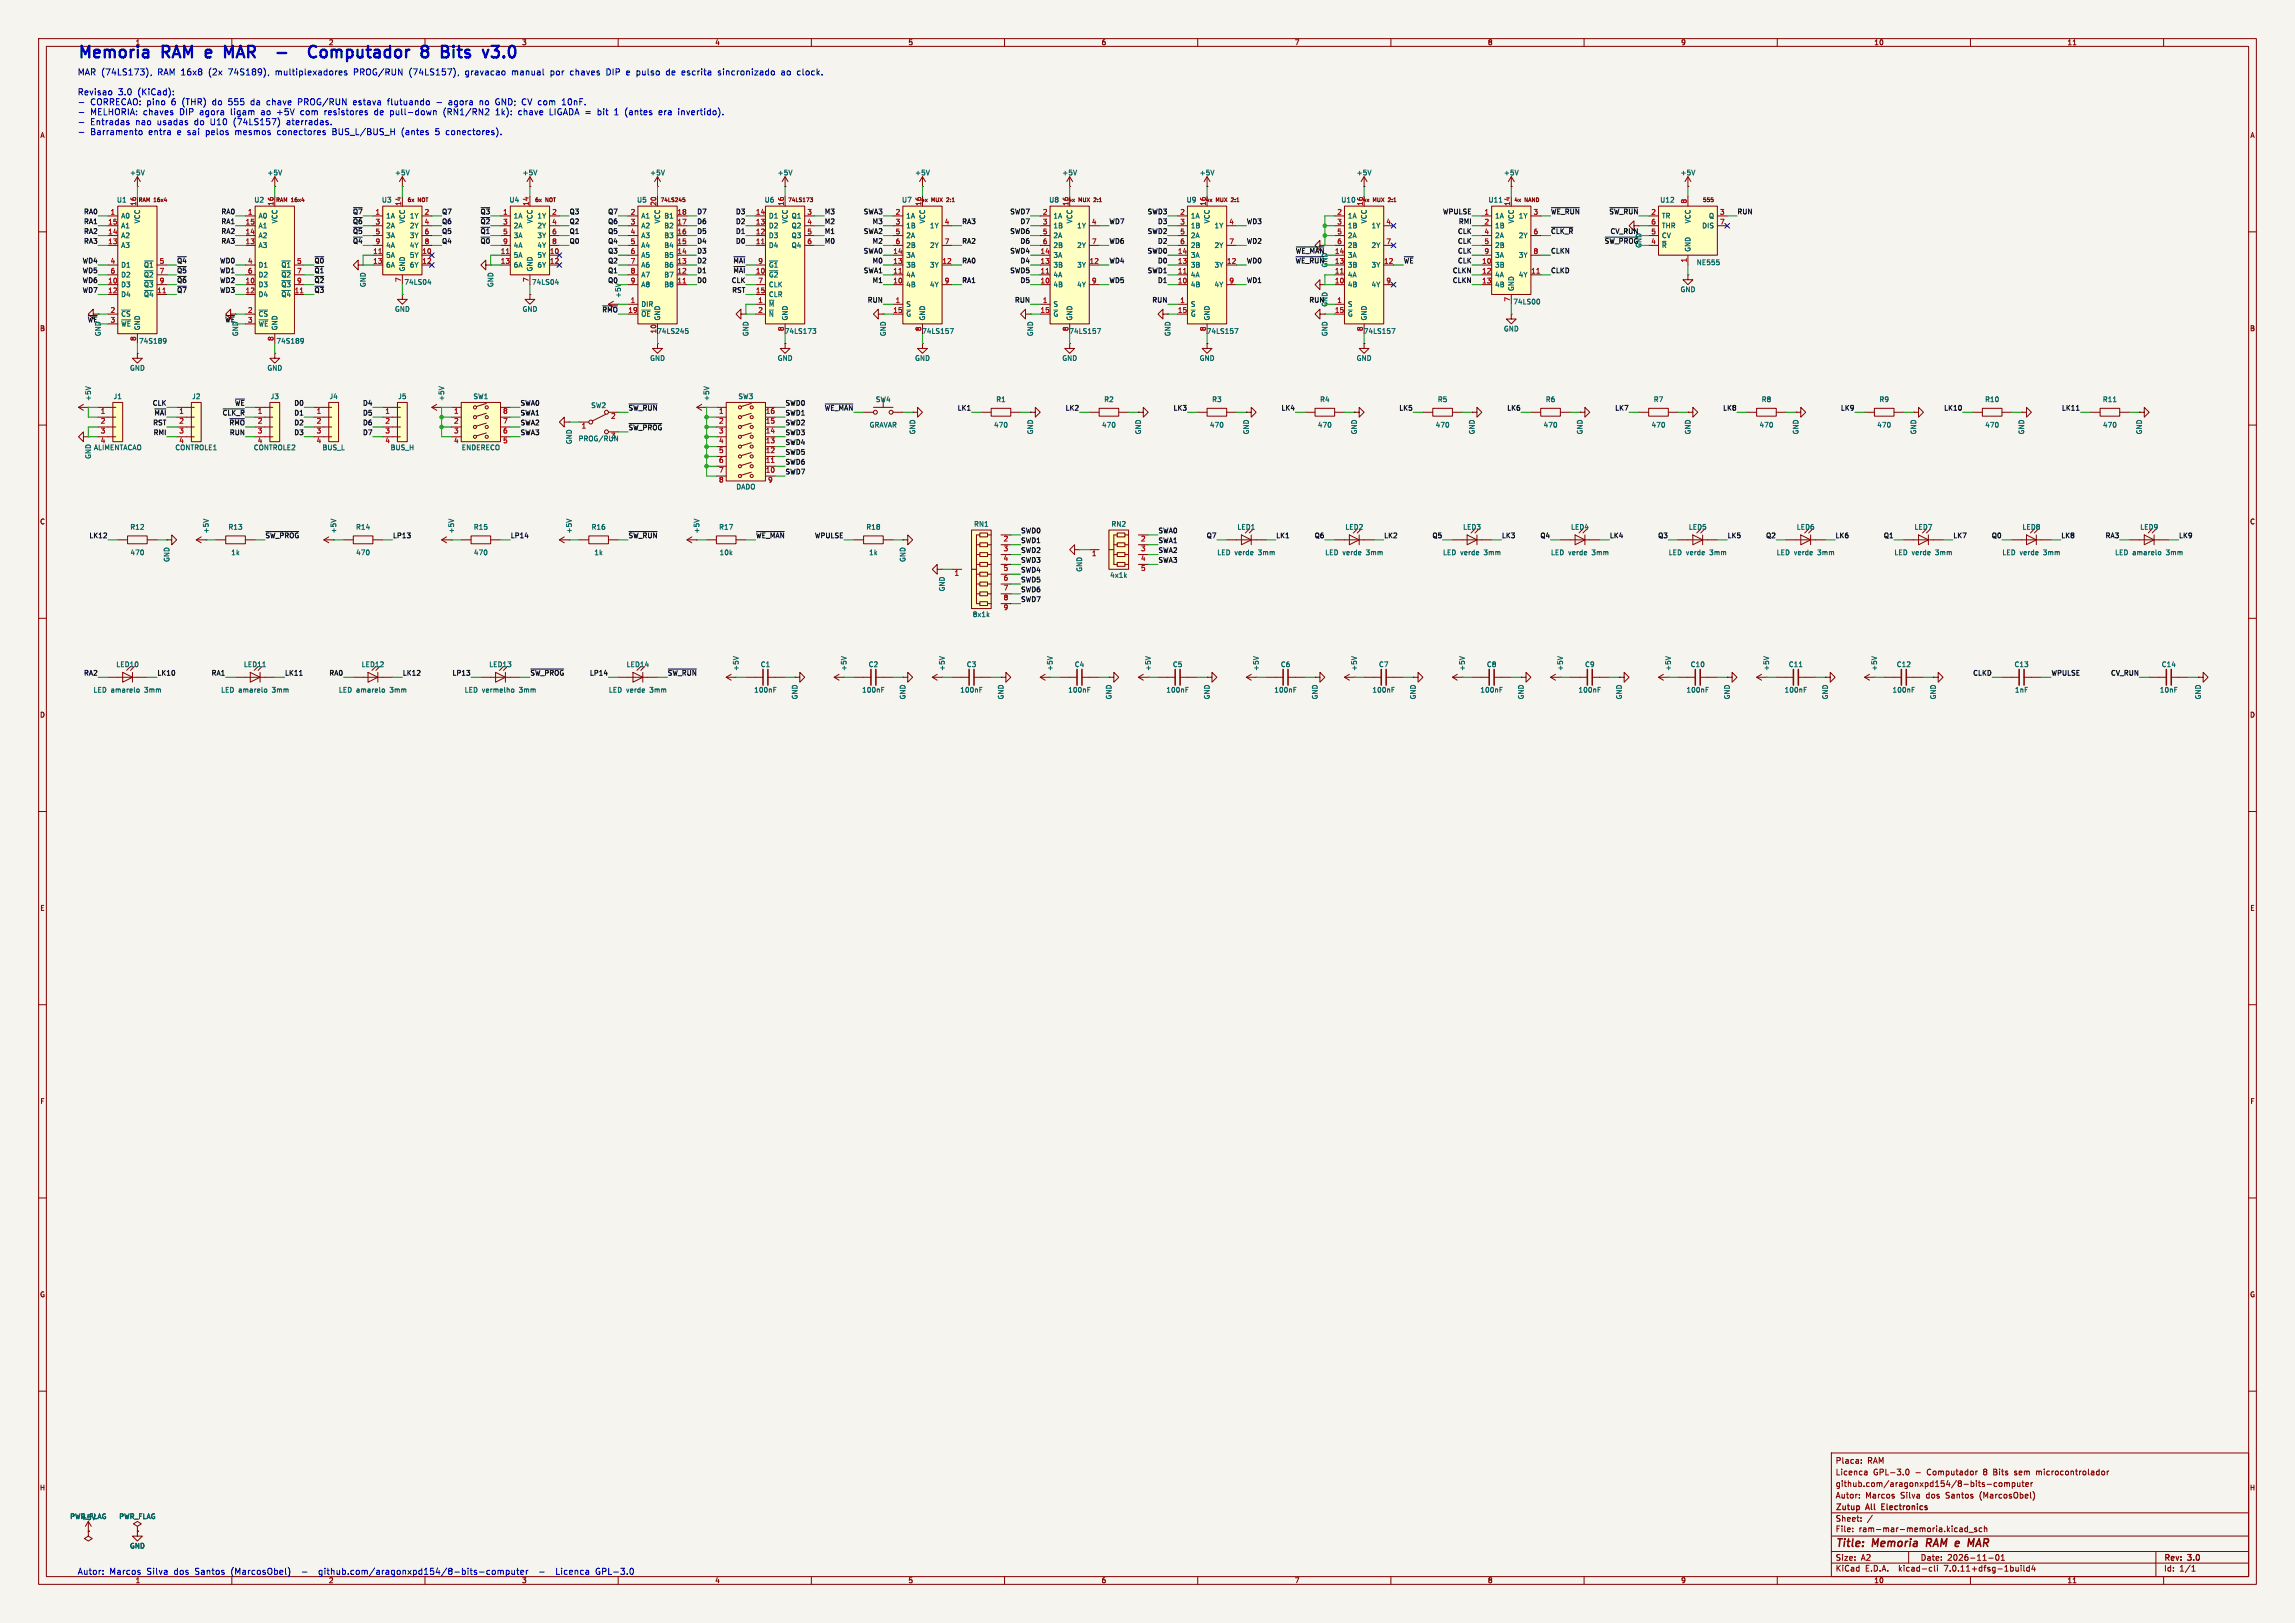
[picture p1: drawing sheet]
<svg xmlns="http://www.w3.org/2000/svg" width="594mm" height="420mm" viewBox="0 0 594 420" stroke-linecap="round" stroke-linejoin="round" font-family="sans-serif">
<defs><g id="words">
<g font-size="4.2" fill="#0000c2">
<text x="20" y="16.6">Memoria</text>
<text x="42.2" y="16.6">RAM</text>
<text x="54.7" y="16.6">e</text>
<text x="60.7" y="16.6">MAR</text>
<text x="87.4" y="16.6">Computador</text>
<text x="117.7" y="16.6">8</text>
<text x="124.1" y="16.6">Bits</text>
</g>
<g font-size="2.8" fill="#840000">
<text x="475" y="400.9">Title:</text>
<text x="484.7" y="400.9">Memoria</text>
<text x="499.5" y="400.9">RAM e</text>
<text x="511.8" y="400.9">MAR</text>
</g>
<g font-size="2.2" fill="#0000c2">
<text x="20" y="19.8">MAR (74LS173),</text>
<text x="40.8" y="19.8">RAM 16x8</text>
<text x="54.2" y="19.8">(2x</text>
<text x="59.5" y="19.8">74S189),</text>
<text x="71.8" y="19.8">multiplexadores</text>
<text x="92.2" y="19.8">PROG/RUN</text>
<text x="106.7" y="19.8">(74LS157),</text>
<text x="121.3" y="19.8">gravacao</text>
<text x="133.5" y="19.8">manual</text>
<text x="143.6" y="19.8">por</text>
<text x="148.9" y="19.8">chaves</text>
<text x="158.4" y="19.8">DIP</text>
<text x="163.7" y="19.8">e pulso</text>
<text x="174.3" y="19.8">de</text>
<text x="178.4" y="19.8">escrita</text>
<text x="188" y="19.8">sincronizado</text>
<text x="204.5" y="19.8">ao</text>
<text x="208.7" y="19.8">clock.</text>
<text x="20" y="25">Revisao</text>
<text x="23.3" y="27.5">CORRECAO: pino</text>
<text x="30.5" y="25">3.0</text>
<text x="35.7" y="25">(KiCad):</text>
<text x="44.5" y="27.5">6</text>
<text x="47.4" y="27.5">(THR)</text>
<text x="55.4" y="27.5">do</text>
<text x="59.6" y="27.5">555</text>
<text x="65.5" y="27.5">da</text>
<text x="69.8" y="27.5">chave</text>
<text x="78" y="27.5">PROG/RUN</text>
<text x="92.5" y="27.5">estava</text>
<text x="101.5" y="27.5">flutuando</text>
<text x="117.6" y="27.5">agora</text>
<text x="125.7" y="27.5">no</text>
<text x="129.9" y="27.5">GND; CV com</text>
<text x="147.6" y="27.5">10nF.</text>
<text x="23.3" y="30.1">MELHORIA: chaves</text>
<text x="23.3" y="32.7">Entradas</text>
<text x="23.3" y="35.3">Barramento</text>
<text x="35.1" y="32.7">nao</text>
<text x="38.5" y="35.3">entra</text>
<text x="40.8" y="32.7">usadas</text>
<text x="46" y="35.3">e sai</text>
<text x="46.6" y="30.1">DIP</text>
<text x="50.6" y="32.7">do</text>
<text x="51.9" y="30.1">agora</text>
<text x="53.6" y="35.3">pelos</text>
<text x="54.8" y="32.7">U10</text>
<text x="60.1" y="30.1">ligam</text>
<text x="60.9" y="32.7">(74LS157)</text>
<text x="61.4" y="35.3">mesmos</text>
<text x="68.1" y="30.1">ao</text>
<text x="72.3" y="30.1">+5V</text>
<text x="72.4" y="35.3">conectores</text>
<text x="74.8" y="32.7">aterradas.</text>
<text x="78.5" y="30.1">com</text>
<text x="84.9" y="30.1">resistores</text>
<text x="86.8" y="35.3">BUS_L/BUS_H</text>
<text x="97.9" y="30.1">de</text>
<text x="102.1" y="30.1">pull-down</text>
<text x="104.8" y="35.3">(antes</text>
<text x="113.7" y="35.3">5</text>
<text x="116" y="30.1">(RN1/RN2</text>
<text x="116.6" y="35.3">conectores).</text>
<text x="129.7" y="30.1">1k):</text>
<text x="135.7" y="30.1">chave</text>
<text x="144" y="30.1">LIGADA =</text>
<text x="156.7" y="30.1">bit</text>
<text x="161.1" y="30.1">1</text>
<text x="164" y="30.1">(antes</text>
<text x="172.9" y="30.1">era</text>
<text x="178.1" y="30.1">invertido).</text>
<text x="20" y="407.8">Autor:</text>
<text x="28.3" y="407.8">Marcos</text>
<text x="38" y="407.8">Silva</text>
<text x="45.2" y="407.8">dos</text>
<text x="50.7" y="407.8">Santos</text>
<text x="60.2" y="407.8">(MarcosObel)</text>
<text x="78.7" y="407.8">-</text>
<text x="83.4" y="407.8">github.com/aragonxpd154/8-bits-computer</text>
<text x="145.4" y="407.8">Licenca</text>
<text x="155.8" y="407.8">GPL-3.0</text>
</g>
<g font-size="2.1" fill="#840000">
<text x="475" y="382">Licenca</text>
<text x="475" y="379">Placa:</text>
<text x="483.3" y="379">RAM</text>
<text x="484.8" y="382">GPL-3.0</text>
<text x="495.7" y="382">-</text>
<text x="498.9" y="382">Computador</text>
<text x="513.6" y="382">8</text>
<text x="516.4" y="382">Bits</text>
<text x="521.9" y="382">sem</text>
<text x="527.7" y="382">microcontrolador</text>
<text x="475" y="388">Autor:</text>
<text x="475" y="385">github.com/aragonxpd154/8-bits-computer</text>
<text x="482.8" y="388">Marcos</text>
<text x="492" y="388">Silva</text>
<text x="498.7" y="388">dos</text>
<text x="503.9" y="388">Santos</text>
<text x="512.8" y="388">(MarcosObel)</text>
<text x="475" y="394">Sheet:</text>
<text x="475" y="391.2">Zutup</text>
<text x="483.1" y="391.2">All</text>
<text x="487.7" y="391.2">Electronics</text>
<text x="475" y="396.7">File:</text>
<text x="481.1" y="396.7">ram-mar-memoria.kicad_sch</text>
<text x="475" y="406.9">KiCad</text>
<text x="475" y="404.1">Size:</text>
<text x="481.7" y="404.1">A2</text>
<text x="482.7" y="406.9">E.D.A.</text>
<text x="491.6" y="406.9">kicad-cli</text>
<text x="497" y="404.1">Date:</text>
<text x="503.5" y="406.9">7.0.11+dfsg-1build4</text>
<text x="504" y="404.1">2026-11-01</text>
<text x="560" y="404.3">Rev:</text>
<text x="560" y="406.9">Id:</text>
<text x="564.1" y="406.9">1/1</text>
<text x="566.4" y="404.3">3.0</text>
</g>
<text font-size="1.8" fill="#0000c2" x="35" y="11.9">1</text>
<g font-size="1.8" fill="#840000">
<text x="85" y="11.9">2</text>
<text x="135" y="11.9">3</text>
<text x="185" y="11.9">4</text>
<text x="235" y="11.9">5</text>
<text x="285" y="11.9">6</text>
<text x="335" y="11.9">7</text>
<text x="385" y="11.9">8</text>
<text x="435" y="11.9">9</text>
<text x="485" y="11.9">10</text>
<text x="535" y="11.9">11</text>
<text x="10.3" y="35.9">A</text>
<text x="582.3" y="35.9">A</text>
<text x="10.3" y="85.9">B</text>
<text x="582.3" y="85.9">B</text>
<text x="10.3" y="135.9">C</text>
<text x="582.3" y="135.9">C</text>
<text x="10.3" y="185.9">D</text>
<text x="582.3" y="185.9">D</text>
<text x="10.3" y="235.9">E</text>
<text x="582.3" y="235.9">E</text>
<text x="10.3" y="285.9">F</text>
<text x="582.3" y="285.9">F</text>
<text x="10.3" y="335.9">G</text>
<text x="582.3" y="335.9">G</text>
<text x="10.2" y="385.9">H</text>
<text x="582.2" y="385.9">H</text>
<text x="35" y="409.9">1</text>
<text x="85" y="409.9">2</text>
<text x="135" y="409.9">3</text>
<text x="185" y="409.9">4</text>
<text x="235" y="409.9">5</text>
<text x="285" y="409.9">6</text>
<text x="335" y="409.9">7</text>
<text x="385" y="409.9">8</text>
<text x="435" y="409.9">9</text>
<text x="485" y="409.9">10</text>
<text x="535" y="409.9">11</text>
</g>
<g font-size="1.8" fill="#006464">
<text x="33.5" y="45.6">+5V</text>
<text x="69.1" y="45.6">+5V</text>
<text x="102.1" y="45.6">+5V</text>
<text x="135.1" y="45.6">+5V</text>
<text x="168.1" y="45.6">+5V</text>
<text x="201.2" y="45.6">+5V</text>
<text x="236.7" y="45.6">+5V</text>
<text x="274.8" y="45.6">+5V</text>
<text x="310.4" y="45.6">+5V</text>
<text x="351" y="45.6">+5V</text>
<text x="389.1" y="45.6">+5V</text>
<text x="434.8" y="45.6">+5V</text>
<text x="30.1" y="52.6">U1</text>
<text x="65.7" y="52.6">U2</text>
<text x="98.7" y="52.6">U3</text>
<text x="131.7" y="52.6">U4</text>
<text x="164.8" y="52.6">U5</text>
<text x="197.8" y="52.6">U6</text>
<text x="233.3" y="52.6">U7</text>
<text x="271.4" y="52.6">U8</text>
<text x="307" y="52.6">U9</text>
<text x="347" y="52.6">U10</text>
<text x="385.1" y="52.6">U11</text>
<text x="429.6" y="52.6">U12</text>
<text x="31.2" y="56.7">A0</text>
<text x="31.2" y="59.3">A1</text>
<text x="36.4" y="57.9" transform="rotate(-90 36.4 57.9)">VCC</text>
<text x="66.8" y="56.7">A0</text>
<text x="66.8" y="59.3">A1</text>
<text x="72" y="57.9" transform="rotate(-90 72 57.9)">VCC</text>
<text x="99.8" y="56.7">1A</text>
<text x="99.8" y="59.3">2A</text>
<text x="105" y="57.9" transform="rotate(-90 105 57.9)">VCC</text>
<text x="106" y="56.7">1Y</text>
<text x="106" y="59.3">2Y</text>
<text x="132.8" y="56.7">1A</text>
<text x="132.8" y="59.3">2A</text>
<text x="138" y="57.9" transform="rotate(-90 138 57.9)">VCC</text>
<text x="139" y="56.7">1Y</text>
<text x="139" y="59.3">2Y</text>
<text x="165.9" y="56.7">A1</text>
<text x="165.9" y="59.3">A2</text>
<text x="171" y="57.9" transform="rotate(-90 171 57.9)">VCC</text>
<text x="171.8" y="59.3">B2</text>
<text x="171.8" y="56.7">B1</text>
<text x="198.9" y="59.3">D2</text>
<text x="198.9" y="56.7">D1</text>
<text x="204.1" y="57.9" transform="rotate(-90 204.1 57.9)">VCC</text>
<text x="204.8" y="56.7">Q1</text>
<text x="204.8" y="59.3">Q2</text>
<text x="234.4" y="56.7">1A</text>
<text x="234.4" y="59.3">1B</text>
<text x="239.6" y="57.9" transform="rotate(-90 239.6 57.9)">VCC</text>
<text x="240.6" y="59.3">1Y</text>
<text x="272.5" y="56.7">1A</text>
<text x="272.5" y="59.3">1B</text>
<text x="277.7" y="57.9" transform="rotate(-90 277.7 57.9)">VCC</text>
<text x="278.7" y="59.3">1Y</text>
<text x="308.1" y="56.7">1A</text>
<text x="308.1" y="59.3">1B</text>
<text x="313.3" y="57.9" transform="rotate(-90 313.3 57.9)">VCC</text>
<text x="314.2" y="59.3">1Y</text>
<text x="348.7" y="56.7">1A</text>
<text x="348.7" y="59.3">1B</text>
<text x="353.9" y="57.9" transform="rotate(-90 353.9 57.9)">VCC</text>
<text x="354.9" y="59.3">1Y</text>
<text x="386.8" y="56.7">1A</text>
<text x="386.8" y="59.3">1B</text>
<text x="392" y="57.9" transform="rotate(-90 392 57.9)">VCC</text>
<text x="393" y="56.7">1Y</text>
<text x="430" y="56.7">TR</text>
<text x="430" y="59.3">THR</text>
<text x="437.7" y="57.9" transform="rotate(-90 437.7 57.9)">VCC</text>
<text x="440.5" y="59.3">DIS</text>
<text x="442.2" y="56.7">Q</text>
<text x="31.2" y="64.4">A3</text>
<text x="31.2" y="61.8">A2</text>
<text x="66.8" y="64.4">A3</text>
<text x="66.8" y="61.8">A2</text>
<text x="99.8" y="61.8">3A</text>
<text x="99.8" y="64.4">4A</text>
<text x="106" y="61.8">3Y</text>
<text x="106" y="64.4">4Y</text>
<text x="132.8" y="61.8">3A</text>
<text x="132.8" y="64.4">4A</text>
<text x="139" y="61.8">3Y</text>
<text x="139" y="64.4">4Y</text>
<text x="165.9" y="61.8">A3</text>
<text x="165.9" y="64.4">A4</text>
<text x="171.8" y="64.4">B4</text>
<text x="171.8" y="61.8">B3</text>
<text x="198.9" y="64.4">D4</text>
<text x="198.9" y="61.8">D3</text>
<text x="204.8" y="61.8">Q3</text>
<text x="204.8" y="64.4">Q4</text>
<text x="234.4" y="61.8">2A</text>
<text x="234.4" y="64.4">2B</text>
<text x="240.6" y="64.4">2Y</text>
<text x="272.5" y="61.8">2A</text>
<text x="272.5" y="64.4">2B</text>
<text x="278.7" y="64.4">2Y</text>
<text x="308.1" y="61.8">2A</text>
<text x="308.1" y="64.4">2B</text>
<text x="314.2" y="64.4">2Y</text>
<text x="348.7" y="61.8">2A</text>
<text x="348.7" y="64.4">2B</text>
<text x="354.9" y="64.4">2Y</text>
<text x="386.8" y="61.8">2A</text>
<text x="386.8" y="64.4">2B</text>
<text x="393" y="61.8">2Y</text>
<text x="430" y="64.4">~{R}</text>
<text x="430" y="61.8">CV</text>
<text x="437.7" y="65.3" transform="rotate(-90 437.7 65.3)">GND</text>
<text x="31.2" y="69.4">D1</text>
<text x="31.2" y="72">D2</text>
<text x="37.1" y="69.4">~{Q1}</text>
<text x="37.1" y="72">~{Q2}</text>
<text x="66.8" y="69.4">D1</text>
<text x="66.8" y="72">D2</text>
<text x="72.7" y="69.4">~{Q1}</text>
<text x="72.7" y="72">~{Q2}</text>
<text x="99.8" y="66.9">5A</text>
<text x="99.8" y="69.4">6A</text>
<text x="105" y="70.4" transform="rotate(-90 105 70.4)">GND</text>
<text x="106" y="66.9">5Y</text>
<text x="106" y="69.4">6Y</text>
<text x="132.8" y="66.9">5A</text>
<text x="132.8" y="69.4">6A</text>
<text x="138" y="70.4" transform="rotate(-90 138 70.4)">GND</text>
<text x="139" y="66.9">5Y</text>
<text x="139" y="69.4">6Y</text>
<text x="165.9" y="66.9">A5</text>
<text x="165.9" y="69.4">A6</text>
<text x="165.9" y="72">A7</text>
<text x="171.8" y="72">B7</text>
<text x="171.8" y="69.4">B6</text>
<text x="171.8" y="66.9">B5</text>
<text x="198.9" y="72">~{G2}</text>
<text x="198.9" y="69.4">~{G1}</text>
<text x="234.4" y="72">4A</text>
<text x="234.4" y="69.4">3B</text>
<text x="234.4" y="66.9">3A</text>
<text x="240.6" y="69.4">3Y</text>
<text x="272.5" y="72">4A</text>
<text x="272.5" y="69.4">3B</text>
<text x="272.5" y="66.9">3A</text>
<text x="278.7" y="69.4">3Y</text>
<text x="308.1" y="72">4A</text>
<text x="308.1" y="69.4">3B</text>
<text x="308.1" y="66.9">3A</text>
<text x="314.2" y="69.4">3Y</text>
<text x="348.7" y="72">4A</text>
<text x="348.7" y="69.4">3B</text>
<text x="348.7" y="66.9">3A</text>
<text x="354.9" y="69.4">3Y</text>
<text x="386.8" y="69.4">3B</text>
<text x="386.8" y="72">4A</text>
<text x="386.8" y="66.9">3A</text>
<text x="393" y="72">4Y</text>
<text x="393" y="66.9">3Y</text>
<text x="439" y="68.8">NE555</text>
<text x="31.2" y="74.5">D3</text>
<text x="31.2" y="77.1">D4</text>
<text x="37.1" y="77.1">~{Q4}</text>
<text x="37.1" y="74.5">~{Q3}</text>
<text x="66.8" y="74.5">D3</text>
<text x="66.8" y="77.1">D4</text>
<text x="72.7" y="77.1">~{Q4}</text>
<text x="72.7" y="74.5">~{Q3}</text>
<text x="94.8" y="74.4" transform="rotate(-90 94.8 74.4)">GND</text>
<text x="104.5" y="73.9">74LS04</text>
<text x="127.9" y="74.4" transform="rotate(-90 127.9 74.4)">GND</text>
<text x="137.6" y="73.9">74LS04</text>
<text x="160.9" y="77.2" transform="rotate(-90 160.9 77.2)">+5V</text>
<text x="165.9" y="74.5">A8</text>
<text x="171.8" y="74.5">B8</text>
<text x="198.9" y="77.1">CLR</text>
<text x="198.9" y="74.5">CLK</text>
<text x="234.4" y="74.5">4B</text>
<text x="240.6" y="74.5">4Y</text>
<text x="272.5" y="74.5">4B</text>
<text x="278.7" y="74.5">4Y</text>
<text x="308.1" y="74.5">4B</text>
<text x="314.2" y="74.5">4Y</text>
<text x="348.7" y="74.5">4B</text>
<text x="354.9" y="74.5">4Y</text>
<text x="386.8" y="74.5">4B</text>
<text x="392" y="75.4" transform="rotate(-90 392 75.4)">GND</text>
<text x="434.8" y="75.8">GND</text>
<text x="31.2" y="82.1">~{CS}</text>
<text x="66.8" y="82.1">~{CS}</text>
<text x="102.1" y="80.9">GND</text>
<text x="135.1" y="80.9">GND</text>
<text x="165.9" y="79.6">DIR</text>
<text x="165.9" y="82.1">~{OE}</text>
<text x="171" y="83.1" transform="rotate(-90 171 83.1)">GND</text>
<text x="198.9" y="79.6">~{M}</text>
<text x="198.9" y="82.1">~{N}</text>
<text x="204.1" y="83.1" transform="rotate(-90 204.1 83.1)">GND</text>
<text x="234.4" y="79.6">S</text>
<text x="234.4" y="82.1">~{G}</text>
<text x="239.6" y="83.1" transform="rotate(-90 239.6 83.1)">GND</text>
<text x="272.5" y="79.6">S</text>
<text x="272.5" y="82.1">~{G}</text>
<text x="277.7" y="83.1" transform="rotate(-90 277.7 83.1)">GND</text>
<text x="308.1" y="79.6">S</text>
<text x="308.1" y="82.1">~{G}</text>
<text x="313.3" y="83.1" transform="rotate(-90 313.3 83.1)">GND</text>
<text x="343.8" y="79.5" transform="rotate(-90 343.8 79.5)">GND</text>
<text x="348.7" y="79.6">S</text>
<text x="348.7" y="82.1">~{G}</text>
<text x="353.9" y="83.1" transform="rotate(-90 353.9 83.1)">GND</text>
<text x="391.6" y="79">74LS00</text>
<text x="31.2" y="84.7">~{WE}</text>
<text x="35.9" y="89.1">74S189</text>
<text x="36.4" y="85.6" transform="rotate(-90 36.4 85.6)">GND</text>
<text x="66.8" y="84.7">~{WE}</text>
<text x="71.4" y="89.1">74S189</text>
<text x="72" y="85.6" transform="rotate(-90 72 85.6)">GND</text>
<text x="170" y="86.6">74LS245</text>
<text x="193.9" y="87.1" transform="rotate(-90 193.9 87.1)">GND</text>
<text x="203" y="86.6">74LS173</text>
<text x="229.5" y="87.1" transform="rotate(-90 229.5 87.1)">GND</text>
<text x="238.6" y="86.6">74LS157</text>
<text x="267.6" y="87.1" transform="rotate(-90 267.6 87.1)">GND</text>
<text x="276.7" y="86.6">74LS157</text>
<text x="303.1" y="87.1" transform="rotate(-90 303.1 87.1)">GND</text>
<text x="312.2" y="86.6">74LS157</text>
<text x="343.8" y="87.1" transform="rotate(-90 343.8 87.1)">GND</text>
<text x="352.9" y="86.6">74LS157</text>
<text x="389.1" y="86">GND</text>
<text x="168.1" y="93.6">GND</text>
<text x="201.2" y="93.6">GND</text>
<text x="236.7" y="93.6">GND</text>
<text x="274.8" y="93.6">GND</text>
<text x="310.4" y="93.6">GND</text>
<text x="351" y="93.6">GND</text>
<text x="33.5" y="96.1">GND</text>
<text x="69.1" y="96.1">GND</text>
<text x="23.7" y="103.9" transform="rotate(-90 23.7 103.9)">+5V</text>
<text x="29.3" y="103.5">J1</text>
<text x="49.6" y="103.5">J2</text>
<text x="69.9" y="103.5">J3</text>
<text x="85.2" y="103.5">J4</text>
<text x="102.9" y="103.5">J5</text>
<text x="115.2" y="103.9" transform="rotate(-90 115.2 103.9)">+5V</text>
<text x="122.4" y="103.5">SW1</text>
<text x="152.9" y="105.8">SW2</text>
<text x="183.7" y="103.9" transform="rotate(-90 183.7 103.9)">+5V</text>
<text x="191" y="103.5">SW3</text>
<text x="226.6" y="104.2">SW4</text>
<text x="257.7" y="104.2">R1</text>
<text x="285.7" y="104.2">R2</text>
<text x="313.6" y="104.2">R3</text>
<text x="341.6" y="104.2">R4</text>
<text x="372" y="104.2">R5</text>
<text x="400" y="104.2">R6</text>
<text x="427.9" y="104.2">R7</text>
<text x="455.9" y="104.2">R8</text>
<text x="486.3" y="104.2">R9</text>
<text x="513.7" y="104.2">R10</text>
<text x="544.2" y="104.2">R11</text>
<text x="158" y="113.7">3</text>
<text x="225" y="110.8">GRAVAR</text>
<text x="237.1" y="112.5" transform="rotate(-90 237.1 112.5)">GND</text>
<text x="257.2" y="110.8">470</text>
<text x="267.6" y="112.5" transform="rotate(-90 267.6 112.5)">GND</text>
<text x="285.1" y="110.8">470</text>
<text x="295.5" y="112.5" transform="rotate(-90 295.5 112.5)">GND</text>
<text x="313" y="110.8">470</text>
<text x="323.4" y="112.5" transform="rotate(-90 323.4 112.5)">GND</text>
<text x="341" y="110.8">470</text>
<text x="351.4" y="112.5" transform="rotate(-90 351.4 112.5)">GND</text>
<text x="371.5" y="110.8">470</text>
<text x="381.9" y="112.5" transform="rotate(-90 381.9 112.5)">GND</text>
<text x="399.4" y="110.8">470</text>
<text x="409.8" y="112.5" transform="rotate(-90 409.8 112.5)">GND</text>
<text x="427.3" y="110.8">470</text>
<text x="437.7" y="112.5" transform="rotate(-90 437.7 112.5)">GND</text>
<text x="455.3" y="110.8">470</text>
<text x="465.7" y="112.5" transform="rotate(-90 465.7 112.5)">GND</text>
<text x="485.8" y="110.8">470</text>
<text x="496.2" y="112.5" transform="rotate(-90 496.2 112.5)">GND</text>
<text x="513.7" y="110.8">470</text>
<text x="524.1" y="112.5" transform="rotate(-90 524.1 112.5)">GND</text>
<text x="544.2" y="110.8">470</text>
<text x="554.6" y="112.5" transform="rotate(-90 554.6 112.5)">GND</text>
<text x="23.7" y="118.9" transform="rotate(-90 23.7 118.9)">GND</text>
<text x="24.2" y="116.7">ALIMENTACAO</text>
<text x="45.3" y="116.7">CONTROLE1</text>
<text x="46.3" y="115">4</text>
<text x="65.6" y="116.7">CONTROLE2</text>
<text x="66.6" y="115">4</text>
<text x="83.4" y="116.7">BUS_L</text>
<text x="101" y="116.7">BUS_H</text>
<text x="119.4" y="116.7">ENDERECO</text>
<text x="148.2" y="115.1" transform="rotate(-90 148.2 115.1)">GND</text>
<text x="149.6" y="114.4">PROG/RUN</text>
<text x="190.5" y="126.9">DADO</text>
<text x="33.6" y="137.3">R12</text>
<text x="59" y="137.3">R13</text>
<text x="92" y="137.3">R14</text>
<text x="122.5" y="137.3">R15</text>
<text x="153" y="137.3">R16</text>
<text x="186" y="137.3">R17</text>
<text x="224.1" y="137.3">R18</text>
<text x="252" y="136.5">RN1</text>
<text x="287.6" y="136.5">RN2</text>
<text x="320.1" y="137.3">LED1</text>
<text x="348.1" y="137.3">LED2</text>
<text x="378.6" y="137.3">LED3</text>
<text x="406.5" y="137.3">LED4</text>
<text x="437" y="137.3">LED5</text>
<text x="464.9" y="137.3">LED6</text>
<text x="495.4" y="137.3">LED7</text>
<text x="523.3" y="137.3">LED8</text>
<text x="553.8" y="137.3">LED9</text>
<text x="33.6" y="143.9">470</text>
<text x="54.2" y="138.2" transform="rotate(-90 54.2 138.2)">+5V</text>
<text x="59.7" y="143.9">1k</text>
<text x="87.2" y="138.2" transform="rotate(-90 87.2 138.2)">+5V</text>
<text x="92.1" y="143.9">470</text>
<text x="117.7" y="138.2" transform="rotate(-90 117.7 138.2)">+5V</text>
<text x="122.5" y="143.9">470</text>
<text x="148.2" y="138.2" transform="rotate(-90 148.2 138.2)">+5V</text>
<text x="153.7" y="143.9">1k</text>
<text x="181.2" y="138.2" transform="rotate(-90 181.2 138.2)">+5V</text>
<text x="186.1" y="143.9">10k</text>
<text x="224.8" y="143.9">1k</text>
<text x="314.9" y="143.9">LED verde</text>
<text x="325.8" y="143.9">3mm</text>
<text x="342.9" y="143.9">LED verde</text>
<text x="353.8" y="143.9">3mm</text>
<text x="373.4" y="143.9">LED verde</text>
<text x="384.2" y="143.9">3mm</text>
<text x="401.3" y="143.9">LED verde</text>
<text x="412.2" y="143.9">3mm</text>
<text x="431.8" y="143.9">LED verde</text>
<text x="442.7" y="143.9">3mm</text>
<text x="459.7" y="143.9">LED verde</text>
<text x="470.6" y="143.9">3mm</text>
<text x="490.2" y="143.9">LED verde</text>
<text x="501.1" y="143.9">3mm</text>
<text x="518.1" y="143.9">LED verde</text>
<text x="529" y="143.9">3mm</text>
<text x="547.3" y="143.9">LED amarelo</text>
<text x="560.8" y="143.9">3mm</text>
<text x="44" y="145.5" transform="rotate(-90 44 145.5)">GND</text>
<text x="234.5" y="145.5" transform="rotate(-90 234.5 145.5)">GND</text>
<text x="280.3" y="148.1" transform="rotate(-90 280.3 148.1)">GND</text>
<text x="287.2" y="149.7">4x1k</text>
<text x="244.7" y="153.2" transform="rotate(-90 244.7 153.2)">GND</text>
<text x="251.7" y="159.9">8x1k</text>
<text x="30" y="172.8">LED10</text>
<text x="63" y="172.8">LED11</text>
<text x="93.5" y="172.8">LED12</text>
<text x="126.5" y="172.8">LED13</text>
<text x="162.1" y="172.8">LED14</text>
<text x="191.4" y="173.7" transform="rotate(-90 191.4 173.7)">+5V</text>
<text x="196.8" y="172.8">C1</text>
<text x="219.3" y="173.7" transform="rotate(-90 219.3 173.7)">+5V</text>
<text x="224.7" y="172.8">C2</text>
<text x="244.7" y="173.7" transform="rotate(-90 244.7 173.7)">+5V</text>
<text x="250.1" y="172.8">C3</text>
<text x="272.6" y="173.7" transform="rotate(-90 272.6 173.7)">+5V</text>
<text x="278.1" y="172.8">C4</text>
<text x="298" y="173.7" transform="rotate(-90 298 173.7)">+5V</text>
<text x="303.5" y="172.8">C5</text>
<text x="326" y="173.7" transform="rotate(-90 326 173.7)">+5V</text>
<text x="331.4" y="172.8">C6</text>
<text x="351.4" y="173.7" transform="rotate(-90 351.4 173.7)">+5V</text>
<text x="356.8" y="172.8">C7</text>
<text x="379.3" y="173.7" transform="rotate(-90 379.3 173.7)">+5V</text>
<text x="384.7" y="172.8">C8</text>
<text x="404.7" y="173.7" transform="rotate(-90 404.7 173.7)">+5V</text>
<text x="410.1" y="172.8">C9</text>
<text x="432.7" y="173.7" transform="rotate(-90 432.7 173.7)">+5V</text>
<text x="437.5" y="172.8">C10</text>
<text x="458.1" y="173.7" transform="rotate(-90 458.1 173.7)">+5V</text>
<text x="462.9" y="172.8">C11</text>
<text x="486" y="173.7" transform="rotate(-90 486 173.7)">+5V</text>
<text x="490.8" y="172.8">C12</text>
<text x="521.3" y="172.8">C13</text>
<text x="559.4" y="172.8">C14</text>
<text x="24.1" y="179.4">LED amarelo</text>
<text x="37.6" y="179.4">3mm</text>
<text x="57.1" y="179.4">LED amarelo</text>
<text x="70.6" y="179.4">3mm</text>
<text x="87.6" y="179.4">LED amarelo</text>
<text x="101.1" y="179.4">3mm</text>
<text x="120.2" y="179.4">LED vermelho</text>
<text x="134.5" y="179.4">3mm</text>
<text x="157.5" y="179.4">LED verde</text>
<text x="168.3" y="179.4">3mm</text>
<text x="195.1" y="179.4">100nF</text>
<text x="223" y="179.4">100nF</text>
<text x="248.4" y="179.4">100nF</text>
<text x="276.4" y="179.4">100nF</text>
<text x="301.8" y="179.4">100nF</text>
<text x="329.7" y="179.4">100nF</text>
<text x="355.1" y="179.4">100nF</text>
<text x="383" y="179.4">100nF</text>
<text x="408.4" y="179.4">100nF</text>
<text x="436.4" y="179.4">100nF</text>
<text x="461.8" y="179.4">100nF</text>
<text x="489.7" y="179.4">100nF</text>
<text x="521.4" y="179.4">1nF</text>
<text x="558.9" y="179.4">10nF</text>
<text x="206.6" y="181.1" transform="rotate(-90 206.6 181.1)">GND</text>
<text x="234.5" y="181.1" transform="rotate(-90 234.5 181.1)">GND</text>
<text x="259.9" y="181.1" transform="rotate(-90 259.9 181.1)">GND</text>
<text x="287.9" y="181.1" transform="rotate(-90 287.9 181.1)">GND</text>
<text x="313.3" y="181.1" transform="rotate(-90 313.3 181.1)">GND</text>
<text x="341.2" y="181.1" transform="rotate(-90 341.2 181.1)">GND</text>
<text x="366.6" y="181.1" transform="rotate(-90 366.6 181.1)">GND</text>
<text x="394.6" y="181.1" transform="rotate(-90 394.6 181.1)">GND</text>
<text x="420" y="181.1" transform="rotate(-90 420 181.1)">GND</text>
<text x="447.9" y="181.1" transform="rotate(-90 447.9 181.1)">GND</text>
<text x="473.3" y="181.1" transform="rotate(-90 473.3 181.1)">GND</text>
<text x="501.2" y="181.1" transform="rotate(-90 501.2 181.1)">GND</text>
<text x="569.8" y="181.1" transform="rotate(-90 569.8 181.1)">GND</text>
<text x="18" y="393.3">PWR_FLAG</text>
<text x="20.8" y="393.5">+5V</text>
<text x="30.7" y="393.3">PWR_FLAG</text>
<text x="33.5" y="400.9">GND</text>
</g>
<g font-size="1.8" fill="#a90000">
<text x="35.3" y="53.4" transform="rotate(-90 35.3 53.4)">16</text>
<text x="70.9" y="53.4" transform="rotate(-90 70.9 53.4)">16</text>
<text x="103.9" y="53.4" transform="rotate(-90 103.9 53.4)">14</text>
<text x="136.9" y="53.4" transform="rotate(-90 136.9 53.4)">14</text>
<text x="169.9" y="53.4" transform="rotate(-90 169.9 53.4)">20</text>
<text x="202.9" y="53.4" transform="rotate(-90 202.9 53.4)">16</text>
<text x="238.5" y="53.4" transform="rotate(-90 238.5 53.4)">16</text>
<text x="276.6" y="53.4" transform="rotate(-90 276.6 53.4)">16</text>
<text x="312.2" y="53.4" transform="rotate(-90 312.2 53.4)">16</text>
<text x="352.8" y="53.4" transform="rotate(-90 352.8 53.4)">16</text>
<text x="390.9" y="53.4" transform="rotate(-90 390.9 53.4)">14</text>
<text x="436.6" y="52.8" transform="rotate(-90 436.6 52.8)">8</text>
<text x="27.9" y="58.2">15</text>
<text x="28.5" y="55.6">1</text>
<text x="63.5" y="58.2">15</text>
<text x="64.1" y="55.6">1</text>
<text x="97.1" y="55.6">1</text>
<text x="97.1" y="58.2">3</text>
<text x="109.8" y="55.6">2</text>
<text x="109.8" y="58.2">4</text>
<text x="130.1" y="55.6">1</text>
<text x="130.1" y="58.2">3</text>
<text x="142.8" y="55.6">2</text>
<text x="142.8" y="58.2">4</text>
<text x="163.1" y="55.6">2</text>
<text x="163.1" y="58.2">3</text>
<text x="175.2" y="58.2">17</text>
<text x="175.2" y="55.6">18</text>
<text x="195.5" y="58.2">13</text>
<text x="195.5" y="55.6">14</text>
<text x="208.8" y="55.6">3</text>
<text x="208.8" y="58.2">4</text>
<text x="231.7" y="55.6">2</text>
<text x="231.7" y="58.2">3</text>
<text x="244.4" y="58.2">4</text>
<text x="269.8" y="55.6">2</text>
<text x="269.8" y="58.2">3</text>
<text x="282.5" y="58.2">4</text>
<text x="305.4" y="55.6">2</text>
<text x="305.4" y="58.2">3</text>
<text x="318.1" y="58.2">4</text>
<text x="346" y="55.6">2</text>
<text x="346" y="58.2">3</text>
<text x="358.7" y="58.2">4</text>
<text x="384.1" y="55.6">1</text>
<text x="384.1" y="58.2">2</text>
<text x="396.8" y="55.6">3</text>
<text x="427.3" y="58.2">6</text>
<text x="445.1" y="55.6">3</text>
<text x="445.1" y="58.2">7</text>
<text x="27.9" y="63.2">13</text>
<text x="27.9" y="60.7">14</text>
<text x="63.5" y="63.2">13</text>
<text x="63.5" y="60.7">14</text>
<text x="96.5" y="65.8">11</text>
<text x="97.1" y="60.7">5</text>
<text x="97.1" y="63.2">9</text>
<text x="109.2" y="65.8">10</text>
<text x="109.8" y="60.7">6</text>
<text x="109.8" y="63.2">8</text>
<text x="129.5" y="65.8">11</text>
<text x="130.1" y="60.7">5</text>
<text x="130.1" y="63.2">9</text>
<text x="142.2" y="65.8">10</text>
<text x="142.8" y="60.7">6</text>
<text x="142.8" y="63.2">8</text>
<text x="163.1" y="60.7">4</text>
<text x="163.1" y="63.2">5</text>
<text x="163.1" y="65.8">6</text>
<text x="175.2" y="65.8">14</text>
<text x="175.2" y="63.2">15</text>
<text x="175.2" y="60.7">16</text>
<text x="195.5" y="63.2">11</text>
<text x="195.5" y="60.7">12</text>
<text x="208.8" y="60.7">5</text>
<text x="208.8" y="63.2">6</text>
<text x="231.1" y="65.8">14</text>
<text x="231.7" y="60.7">5</text>
<text x="231.7" y="63.2">6</text>
<text x="244.4" y="63.2">7</text>
<text x="269.2" y="65.8">14</text>
<text x="269.8" y="60.7">5</text>
<text x="269.8" y="63.2">6</text>
<text x="282.5" y="63.2">7</text>
<text x="304.8" y="65.8">14</text>
<text x="305.4" y="60.7">5</text>
<text x="305.4" y="63.2">6</text>
<text x="318.1" y="63.2">7</text>
<text x="346" y="60.7">5</text>
<text x="346" y="63.2">6</text>
<text x="358.7" y="63.2">7</text>
<text x="384.1" y="60.7">4</text>
<text x="384.1" y="63.2">5</text>
<text x="384.1" y="65.8">9</text>
<text x="396.8" y="60.7">6</text>
<text x="396.8" y="65.8">8</text>
<text x="427.3" y="60.7">5</text>
<text x="28.5" y="68.3">4</text>
<text x="28.5" y="70.9">6</text>
<text x="41.2" y="68.3">5</text>
<text x="41.2" y="70.9">7</text>
<text x="64.1" y="68.3">4</text>
<text x="64.1" y="70.9">6</text>
<text x="76.8" y="68.3">5</text>
<text x="76.8" y="70.9">7</text>
<text x="96.5" y="68.3">13</text>
<text x="109.2" y="68.3">12</text>
<text x="129.5" y="68.3">13</text>
<text x="142.2" y="68.3">12</text>
<text x="163.1" y="68.3">7</text>
<text x="163.1" y="70.9">8</text>
<text x="175.2" y="70.9">12</text>
<text x="175.2" y="68.3">13</text>
<text x="231.1" y="70.9">11</text>
<text x="231.1" y="68.3">13</text>
<text x="243.8" y="68.3">12</text>
<text x="269.2" y="70.9">11</text>
<text x="269.2" y="68.3">13</text>
<text x="281.9" y="68.3">12</text>
<text x="304.8" y="70.9">11</text>
<text x="304.8" y="68.3">13</text>
<text x="317.5" y="68.3">12</text>
<text x="345.4" y="70.9">11</text>
<text x="358.1" y="68.3">12</text>
<text x="383.5" y="68.3">10</text>
<text x="383.5" y="70.9">12</text>
<text x="396.2" y="70.9">11</text>
<text x="436.6" y="68" transform="rotate(-90 436.6 68)">1</text>
<text x="27.9" y="73.4">10</text>
<text x="27.9" y="75.9">12</text>
<text x="40.6" y="75.9">11</text>
<text x="41.2" y="73.4">9</text>
<text x="63.5" y="73.4">10</text>
<text x="63.5" y="75.9">12</text>
<text x="76.2" y="75.9">11</text>
<text x="76.8" y="73.4">9</text>
<text x="103.9" y="73.1" transform="rotate(-90 103.9 73.1)">7</text>
<text x="136.9" y="73.1" transform="rotate(-90 136.9 73.1)">7</text>
<text x="163.1" y="73.4">9</text>
<text x="175.2" y="73.4">11</text>
<text x="195.5" y="75.9">15</text>
<text x="196.1" y="73.4">7</text>
<text x="231.1" y="73.4">10</text>
<text x="244.4" y="73.4">9</text>
<text x="269.2" y="73.4">10</text>
<text x="282.5" y="73.4">9</text>
<text x="304.8" y="73.4">10</text>
<text x="318.1" y="73.4">9</text>
<text x="345.4" y="73.4">10</text>
<text x="358.7" y="73.4">9</text>
<text x="383.5" y="73.4">13</text>
<text x="28.5" y="81">2</text>
<text x="64.1" y="81">2</text>
<text x="163.1" y="78.5">1</text>
<text x="196.1" y="78.5">1</text>
<text x="196.1" y="81">2</text>
<text x="231.1" y="81">15</text>
<text x="231.7" y="78.5">1</text>
<text x="269.2" y="81">15</text>
<text x="269.8" y="78.5">1</text>
<text x="304.8" y="81">15</text>
<text x="305.4" y="78.5">1</text>
<text x="345.4" y="81">15</text>
<text x="346" y="78.5">1</text>
<text x="390.9" y="78.2" transform="rotate(-90 390.9 78.2)">7</text>
<text x="35.3" y="88.3" transform="rotate(-90 35.3 88.3)">8</text>
<text x="70.9" y="88.3" transform="rotate(-90 70.9 88.3)">8</text>
<text x="169.9" y="86.4" transform="rotate(-90 169.9 86.4)">10</text>
<text x="202.9" y="85.8" transform="rotate(-90 202.9 85.8)">8</text>
<text x="238.5" y="85.8" transform="rotate(-90 238.5 85.8)">8</text>
<text x="276.6" y="85.8" transform="rotate(-90 276.6 85.8)">8</text>
<text x="312.2" y="85.8" transform="rotate(-90 312.2 85.8)">8</text>
<text x="352.8" y="85.8" transform="rotate(-90 352.8 85.8)">8</text>
<text x="26" y="107.4">1</text>
<text x="81.8" y="107.4">1</text>
<text x="99.6" y="107.4">1</text>
<text x="117.4" y="107.4">1</text>
<text x="130.1" y="107.4">8</text>
<text x="186" y="107.4">1</text>
<text x="198.1" y="107.4">16</text>
<text x="26" y="109.9">2</text>
<text x="26" y="112.5">3</text>
<text x="46.3" y="109.9">2</text>
<text x="46.3" y="112.5">3</text>
<text x="66.6" y="112.5">3</text>
<text x="81.8" y="109.9">2</text>
<text x="81.8" y="112.5">3</text>
<text x="99.6" y="109.9">2</text>
<text x="99.6" y="112.5">3</text>
<text x="117.4" y="109.9">2</text>
<text x="117.4" y="112.5">3</text>
<text x="130.1" y="112.5">6</text>
<text x="130.1" y="109.9">7</text>
<text x="150.4" y="111.2">1</text>
<text x="158" y="108.7">2</text>
<text x="186" y="109.9">2</text>
<text x="186" y="112.5">3</text>
<text x="198.1" y="112.5">14</text>
<text x="198.1" y="109.9">15</text>
<text x="26" y="115">4</text>
<text x="81.8" y="115">4</text>
<text x="99.6" y="115">4</text>
<text x="117.4" y="115">4</text>
<text x="130.1" y="115">5</text>
<text x="186" y="115">4</text>
<text x="186" y="117.6">5</text>
<text x="198.1" y="117.6">12</text>
<text x="198.1" y="115">13</text>
<text x="186" y="120.1">6</text>
<text x="186" y="122.6">7</text>
<text x="186" y="125.2">8</text>
<text x="198.1" y="122.6">10</text>
<text x="198.1" y="120.1">11</text>
<text x="198.7" y="125.2">9</text>
<text x="259.6" y="140.4">2</text>
<text x="259.6" y="143">3</text>
<text x="295.2" y="140.4">2</text>
<text x="295.2" y="143">3</text>
<text x="246.9" y="149.3">1</text>
<text x="259.6" y="145.5">4</text>
<text x="259.6" y="148">5</text>
<text x="282.5" y="144.2">1</text>
<text x="295.2" y="145.5">4</text>
<text x="295.2" y="148">5</text>
<text x="259.6" y="150.6">6</text>
<text x="259.6" y="153.1">7</text>
<text x="259.6" y="155.7">8</text>
<text x="259.6" y="158.2">9</text>
</g>
<g font-size="1.8" fill="#0f0f0f">
<text x="21.6" y="58.1">RA1</text>
<text x="21.6" y="55.5">RA0</text>
<text x="57.2" y="58.1">RA1</text>
<text x="57.2" y="55.5">RA0</text>
<text x="91.2" y="55.5">~{Q7}</text>
<text x="91.2" y="58.1">~{Q6}</text>
<text x="114.3" y="55.5">Q7</text>
<text x="114.3" y="58.1">Q6</text>
<text x="124.3" y="55.5">~{Q3}</text>
<text x="124.3" y="58.1">~{Q2}</text>
<text x="147.3" y="58.1">Q2</text>
<text x="147.3" y="55.5">Q3</text>
<text x="157.3" y="55.5">Q7</text>
<text x="157.3" y="58.1">Q6</text>
<text x="180.3" y="55.5">D7</text>
<text x="180.3" y="58.1">D6</text>
<text x="190.4" y="55.5">D3</text>
<text x="190.4" y="58.1">D2</text>
<text x="213.4" y="55.5">M3</text>
<text x="213.4" y="58.1">M2</text>
<text x="223.4" y="55.5">SWA3</text>
<text x="225.7" y="58.1">M3</text>
<text x="248.9" y="58.1">RA3</text>
<text x="261.4" y="55.5">SWD7</text>
<text x="264" y="58.1">D7</text>
<text x="287" y="58.1">WD7</text>
<text x="296.9" y="55.5">SWD3</text>
<text x="299.6" y="58.1">D3</text>
<text x="322.6" y="58.1">WD3</text>
<text x="373.4" y="55.5">WPULSE</text>
<text x="377.5" y="58.1">RMI</text>
<text x="401.3" y="55.5">~{WE_RUN}</text>
<text x="449.6" y="55.5">RUN</text>
<text x="21.6" y="63.1">RA3</text>
<text x="21.6" y="60.6">RA2</text>
<text x="57.2" y="60.6">RA2</text>
<text x="57.2" y="63.1">RA3</text>
<text x="91.2" y="63.1">~{Q4}</text>
<text x="91.2" y="60.6">~{Q5}</text>
<text x="114.3" y="63.1">Q4</text>
<text x="114.3" y="60.6">Q5</text>
<text x="124.3" y="60.6">~{Q1}</text>
<text x="124.3" y="63.1">~{Q0}</text>
<text x="147.3" y="63.1">Q0</text>
<text x="147.3" y="60.6">Q1</text>
<text x="157.3" y="60.6">Q5</text>
<text x="157.3" y="63.1">Q4</text>
<text x="157.3" y="65.7">Q3</text>
<text x="180.3" y="65.7">D3</text>
<text x="180.3" y="60.6">D5</text>
<text x="180.3" y="63.1">D4</text>
<text x="190.4" y="60.6">D1</text>
<text x="190.4" y="63.1">D0</text>
<text x="213.4" y="60.6">M1</text>
<text x="213.4" y="63.1">M0</text>
<text x="223.4" y="65.7">SWA0</text>
<text x="223.4" y="60.6">SWA2</text>
<text x="225.7" y="63.1">M2</text>
<text x="248.9" y="63.1">RA2</text>
<text x="261.4" y="65.7">SWD4</text>
<text x="261.4" y="60.6">SWD6</text>
<text x="264" y="63.1">D6</text>
<text x="287" y="63.1">WD6</text>
<text x="296.9" y="65.7">SWD0</text>
<text x="296.9" y="60.6">SWD2</text>
<text x="299.6" y="63.1">D2</text>
<text x="322.6" y="63.1">WD2</text>
<text x="377.2" y="60.6">CLK</text>
<text x="377.2" y="63.1">CLK</text>
<text x="377.2" y="65.7">CLK</text>
<text x="401.3" y="60.6">~{CLK_R}</text>
<text x="401.3" y="65.7">CLKN</text>
<text x="416.7" y="60.6">CV_RUN</text>
<text x="425" y="64.3" transform="rotate(-90 425 64.3)">GND</text>
<text x="21.3" y="68.2">WD4</text>
<text x="21.3" y="70.8">WD5</text>
<text x="45.7" y="68.2">~{Q4}</text>
<text x="45.7" y="70.8">~{Q5}</text>
<text x="56.8" y="70.8">WD1</text>
<text x="56.8" y="68.2">WD0</text>
<text x="81.3" y="68.2">~{Q0}</text>
<text x="81.3" y="70.8">~{Q1}</text>
<text x="157.3" y="68.2">Q2</text>
<text x="157.3" y="70.8">Q1</text>
<text x="180.3" y="68.2">D2</text>
<text x="180.3" y="70.8">D1</text>
<text x="223.4" y="70.8">SWA1</text>
<text x="225.7" y="68.2">M0</text>
<text x="248.9" y="68.2">RA0</text>
<text x="261.4" y="70.8">SWD5</text>
<text x="264" y="68.2">D4</text>
<text x="287" y="68.2">WD4</text>
<text x="296.9" y="70.8">SWD1</text>
<text x="299.6" y="68.2">D0</text>
<text x="322.6" y="68.2">WD0</text>
<text x="343.8" y="69.3" transform="rotate(-90 343.8 69.3)">GND</text>
<text x="363.2" y="68.2">~{WE}</text>
<text x="375.9" y="70.8">CLKN</text>
<text x="377.2" y="68.2">CLK</text>
<text x="401.3" y="70.8">CLKD</text>
<text x="21.3" y="73.3">WD6</text>
<text x="21.3" y="75.8">WD7</text>
<text x="45.7" y="75.8">~{Q7}</text>
<text x="45.7" y="73.3">~{Q6}</text>
<text x="56.8" y="75.8">WD3</text>
<text x="56.8" y="73.3">WD2</text>
<text x="81.3" y="73.3">~{Q2}</text>
<text x="81.3" y="75.8">~{Q3}</text>
<text x="157.3" y="73.3">Q0</text>
<text x="180.3" y="73.3">D0</text>
<text x="189.3" y="73.3">CLK</text>
<text x="189.4" y="75.8">RST</text>
<text x="225.7" y="73.3">M1</text>
<text x="248.9" y="73.3">RA1</text>
<text x="264" y="73.3">D5</text>
<text x="287" y="73.3">WD5</text>
<text x="299.6" y="73.3">D1</text>
<text x="322.6" y="73.3">WD1</text>
<text x="375.9" y="73.3">CLKN</text>
<text x="224.5" y="78.4">RUN</text>
<text x="262.6" y="78.4">RUN</text>
<text x="298.1" y="78.4">RUN</text>
<text x="338.8" y="78.4">RUN</text>
<text x="26.3" y="87.1" transform="rotate(-90 26.3 87.1)">GND</text>
<text x="61.8" y="87.1" transform="rotate(-90 61.8 87.1)">GND</text>
<text x="39.4" y="105.1">CLK</text>
<text x="76.1" y="107.6">D1</text>
<text x="76.1" y="105.1">D0</text>
<text x="93.8" y="107.6">D5</text>
<text x="93.8" y="105.1">D4</text>
<text x="134.6" y="105.1">SWA0</text>
<text x="134.6" y="107.6">SWA1</text>
<text x="162.6" y="106.3">~{SW_RUN}</text>
<text x="203.2" y="105.1">SWD0</text>
<text x="203.2" y="107.6">SWD1</text>
<text x="247.7" y="106.3">LK1</text>
<text x="275.7" y="106.3">LK2</text>
<text x="303.6" y="106.3">LK3</text>
<text x="331.6" y="106.3">LK4</text>
<text x="362" y="106.3">LK5</text>
<text x="390" y="106.3">LK6</text>
<text x="417.9" y="106.3">LK7</text>
<text x="445.9" y="106.3">LK8</text>
<text x="476.3" y="106.3">LK9</text>
<text x="503.1" y="106.3">LK10</text>
<text x="533.6" y="106.3">LK11</text>
<text x="39.5" y="110.1">RST</text>
<text x="39.7" y="112.7">RMI</text>
<text x="59.4" y="112.7">RUN</text>
<text x="76.1" y="110.1">D2</text>
<text x="76.1" y="112.7">D3</text>
<text x="93.8" y="110.1">D6</text>
<text x="93.8" y="112.7">D7</text>
<text x="134.6" y="110.1">SWA2</text>
<text x="134.6" y="112.7">SWA3</text>
<text x="162.6" y="111.4">~{SW_PROG}</text>
<text x="203.2" y="110.1">SWD2</text>
<text x="203.2" y="112.7">SWD3</text>
<text x="203.2" y="115.2">SWD4</text>
<text x="203.2" y="117.8">SWD5</text>
<text x="203.2" y="122.8">SWD7</text>
<text x="203.2" y="120.3">SWD6</text>
<text x="23" y="139.3">LK12</text>
<text x="68.6" y="139.3">~{SW_PROG}</text>
<text x="101.6" y="139.3">LP13</text>
<text x="132.1" y="139.3">LP14</text>
<text x="162.6" y="139.3">~{SW_RUN}</text>
<text x="195.6" y="139.3">~{WE_MAN}</text>
<text x="210.8" y="139.3">WPULSE</text>
<text x="264.2" y="143.2">SWD2</text>
<text x="264.2" y="138.1">SWD0</text>
<text x="264.2" y="140.6">SWD1</text>
<text x="299.7" y="143.2">SWA2</text>
<text x="299.7" y="138.1">SWA0</text>
<text x="299.7" y="140.6">SWA1</text>
<text x="312.2" y="139.3">Q7</text>
<text x="330.2" y="139.3">LK1</text>
<text x="340.2" y="139.3">Q6</text>
<text x="358.1" y="139.3">LK2</text>
<text x="370.6" y="139.3">Q5</text>
<text x="388.6" y="139.3">LK3</text>
<text x="398.6" y="139.3">Q4</text>
<text x="416.6" y="139.3">LK4</text>
<text x="429.1" y="139.3">Q3</text>
<text x="447" y="139.3">LK5</text>
<text x="457" y="139.3">Q2</text>
<text x="475" y="139.3">LK6</text>
<text x="487.5" y="139.3">Q1</text>
<text x="505.5" y="139.3">LK7</text>
<text x="515.4" y="139.3">Q0</text>
<text x="533.4" y="139.3">LK8</text>
<text x="544.9" y="139.3">RA3</text>
<text x="563.9" y="139.3">LK9</text>
<text x="264.2" y="148.2">SWD4</text>
<text x="264.2" y="145.7">SWD3</text>
<text x="299.7" y="145.7">SWA3</text>
<text x="264.2" y="155.9">SWD7</text>
<text x="264.2" y="153.3">SWD6</text>
<text x="264.2" y="150.8">SWD5</text>
<text x="21.6" y="174.9">RA2</text>
<text x="40.6" y="174.9">LK10</text>
<text x="54.6" y="174.9">RA1</text>
<text x="73.7" y="174.9">LK11</text>
<text x="85.1" y="174.9">RA0</text>
<text x="104.1" y="174.9">LK12</text>
<text x="117" y="174.9">LP13</text>
<text x="137.2" y="174.9">~{SW_PROG}</text>
<text x="152.6" y="174.9">LP14</text>
<text x="172.7" y="174.9">~{SW_RUN}</text>
<text x="510.6" y="174.9">CLKD</text>
<text x="530.9" y="174.9">WPULSE</text>
<text x="546.3" y="174.9">CV_RUN</text>
</g>
<g font-size="1.8" fill="#009600">
<text x="416.4" y="55.5">~{SW_RUN} 2</text>
<text x="335.3" y="65.7">~{WE_MAN}14</text>
<text x="415.2" y="63.1">~{SW_PROG} 4</text>
<text x="189.7" y="68.2">~{MAI} 9</text>
<text x="189.7" y="70.8">~{MAI} 10</text>
<text x="335.2" y="68.2">~{WE_RUN} 13</text>
<text x="22.6" y="83.5">~{WE} 3</text>
<text x="58.2" y="83.5">~{WE} 3</text>
<text x="155.8" y="80.9">~{RMO} 19</text>
<text x="39.8" y="107.6">~{MAI} 1</text>
<text x="57.5" y="107.6">~{CLK_R} 1</text>
<text x="60.7" y="105.1">~{WE}</text>
<text x="213.3" y="106.3">~{WE_MAN}</text>
<text x="59.2" y="110.1">~{RMO} 2</text>
</g>
<g font-size="1.4" fill="#840000">
<text x="35.8" y="52.4">RAM 16x4</text>
<text x="71.4" y="52.4">RAM 16x4</text>
<text x="105.4" y="52.4">6x</text>
<text x="108.1" y="52.4">NOT</text>
<text x="138.4" y="52.4">6x</text>
<text x="141.1" y="52.4">NOT</text>
<text x="170.9" y="52.4">74LS245</text>
<text x="203.9" y="52.4">74LS173</text>
<text x="241" y="52.4">MUX</text>
<text x="245.1" y="52.4">2:1</text>
<text x="279.1" y="52.4">MUX</text>
<text x="283.2" y="52.4">2:1</text>
<text x="314.7" y="52.4">MUX</text>
<text x="318.7" y="52.4">2:1</text>
<text x="355.3" y="52.4">MUX</text>
<text x="359.4" y="52.4">2:1</text>
<text x="391.9" y="52.4">4x</text>
<text x="394.6" y="52.4">NAND</text>
<text x="440.7" y="52.4">555</text>
</g>
<g font-size="1.4" fill="#a90000">
<text x="238.3" y="52.4">4x</text>
<text x="276.4" y="52.4">4x</text>
<text x="312" y="52.4">4x</text>
<text x="352.6" y="52.4">4x</text>
</g>
</g></defs>
<path d="M0 0h594v420h-594z" fill="#f5f4ef" stroke="#f5f4ef" stroke-width=".26"/>
<g fill="none" stroke="#840000" stroke-width=".26">
<path d="M10 10h574v400h-574zM12 12h570v396h-570zM60 10v2M110 10v2M160 10v2M210 10v2M260 10v2M310 10v2M360 10v2M410 10v2M460 10v2M510 10v2"/>
<path d="M536.6 11.6h.7M560 10v2M10 60h2M27.9 55.9h2.6M27.9 58.4h2.6M30.5 53.3h10.1v33.1h-10.1zM34.8 47l.8-1.3 .7 1.3M35.6 48.3h.1M35.6 45.7v2.6M35.6 50.8v2.5M63.5 55.9h2.5M63.5 58.4h2.5"/>
<path d="M66 53.3h10.2v33.1h-10.2zM70.4 47l.7-1.3 .8 1.3M71.1 48.3h.1M71.1 45.7v2.6M71.1 50.8v2.5M96.5 55.9h2.6M96.5 58.4h2.6M99.1 53.3h10.1v17.8h-10.1zM103.4 47l.7-1.3 .8 1.3M104.1 48.3h.1M104.1 45.7v2.6M104.1 50.8v2.5"/>
<path d="M109.2 55.9h2.6M109.2 58.4h2.6M129.5 55.9h2.6M129.5 58.4h2.6M132.1 53.3h10.1v17.8h-10.1zM136.4 47l.8-1.3 .7 1.3M137.2 48.3h.1M137.2 45.7v2.6M137.2 50.8v2.5M142.2 55.9h2.6M142.2 58.4h2.6M162.6 55.9h2.5"/>
<path d="M162.6 58.4h2.5M165.1 53.3h10.2v30.5h-10.2zM169.4 47l.8-1.3 .7 1.3M170.2 48.3h.1M170.2 45.7v2.6M170.2 50.8v2.5M175.3 55.9h2.5M175.3 58.4h2.5M176.8 51.2h.4M176.9 51.6l.4 .2-.1 .3-.3 .1M195.6 55.9h2.5M195.6 58.4h2.5"/>
<path d="M198.1 53.3h10.2v30.5h-10.2zM202.4 47l.8-1.3 .8 1.3M203.2 48.3h.1M203.2 45.7v2.6M203.2 50.8v2.5M208.3 55.9h2.5M208.3 58.4h2.5M209.7 51.2h.6l-.3 .4 .3 .1v.3l-.5 .2M231.1 55.9h2.6M231.1 58.4h2.6M233.7 53.3h10.1v30.5h-10.1zM238 47l.8-1.3 .7 1.3"/>
<path d="M238.8 48.3h.1M238.8 45.7v2.6M238.8 50.8v2.5M243.8 58.4h2.6M269.2 55.9h2.6M269.2 58.4h2.6M271.8 53.3h10.1v30.5h-10.1zM276.1 47l.8-1.3 .7 1.3M276.9 48.3h.1M276.9 45.7v2.6M276.9 50.8v2.5M281.9 58.4h2.6"/>
<path d="M304.8 55.9h2.5M304.8 58.4h2.5M307.3 53.3h10.2v30.5h-10.2zM311.7 47l.7-1.3 .8 1.3M312.4 48.3h.1M312.4 45.7v2.6M312.4 50.8v2.5M317.5 58.4h2.5M345.4 55.9h2.6M345.4 58.4h2.6M348 53.3h10.1v30.5h-10.1zM352.3 47l.8-1.3 .7 1.3"/>
<path d="M353.1 48.3h.1M353.1 45.7v2.6M353.1 50.8v2.5M358.1 58.4h2.6M383.5 55.9h2.6M383.5 58.4h2.6M386.1 53.3h10.1v22.9h-10.1zM390.4 47l.8-1.3 .7 1.3M391.2 48.3h.1M391.2 45.7v2.6M391.2 50.8v2.5M396.2 55.9h2.6"/>
<path d="M422.9 58.4v-1.2l-1.3 1.2 1.3 1.3v-1.3h1.3M424.2 58.4h.1M426.7 55.9h2.6M426.7 58.4h2.6M429.3 53.3h15.2v12.7h-15.2zM436.1 47l.8-1.3 .7 1.3M436.9 48.3h.1M436.9 45.7v2.6M436.9 50.8v2.5M443.4 51.7v.4M444.5 55.9h2.5M444.5 58.4h2.5"/>
<path d="M582 60h2M27.9 73.7h2.6M27.9 76.2h2.6M27.9 63.5h2.6M27.9 61h2.6M27.9 68.6h2.6M27.9 71.1h2.6M40.6 73.7h2.6M40.6 76.2h2.6M40.6 68.6h2.6M40.6 71.1h2.6M63.5 73.7h2.5"/>
<path d="M63.5 76.2h2.5M63.5 63.5h2.5M63.5 61h2.5M63.5 68.6h2.5M63.5 71.1h2.5M76.2 73.7h2.5M76.2 76.2h2.5M76.2 68.6h2.5M76.2 71.1h2.5M92.7 68.6v-1.3l-1.3 1.3 1.3 1.3v-1.3h1.3M94 68.6h.1M96.5 63.5h2.6"/>
<path d="M96.5 61h2.6M96.5 68.6h2.6M96.5 66h2.6M104.1 76.2v1.3h1.3l-1.3 1.2-1.2-1.2h1.2M104.1 76.2h.1M104.1 71.1v2.6M109.2 63.5h2.6M109.2 61h2.6M109.2 68.6h2.6M109.2 66h2.6M125.7 68.6v-1.3l-1.2 1.3 1.2 1.3v-1.3h1.3M127 68.6h.1"/>
<path d="M129.5 63.5h2.6M129.5 61h2.6M129.5 68.6h2.6M129.5 66h2.6M137.2 76.2v1.3h1.2l-1.2 1.2-1.3-1.2h1.3M137.2 76.2h.1M137.2 71.1v2.6M142.2 63.5h2.6M142.2 61h2.6M142.2 68.6h2.6M142.2 66h2.6M157.5 78.7h2.5"/>
<path d="M158.7 78l-1.2 .7 1.2 .8M160 78.7h.1M162.6 73.7h2.5M162.6 63.5h2.5M162.6 61h2.5M162.6 68.6h2.5M162.6 71.1h2.5M162.6 66h2.5M162.6 78.7h2.5M175.3 73.7h2.5M175.3 63.5h2.5M175.3 61h2.5"/>
<path d="M175.3 68.6h2.5M175.3 71.1h2.5M175.3 66h2.5M195.6 73.7h2.5M195.6 76.2h2.5M195.6 63.5h2.5M195.6 61h2.5M195.6 68.6h2.5M195.6 71.1h2.5M195.6 78.7h2.5M208.3 63.5h2.5M208.3 61h2.5"/>
<path d="M231.1 73.7h2.6M231.1 63.5h2.6M231.1 61h2.6M231.1 68.6h2.6M231.1 71.1h2.6M231.1 66h2.6M231.1 78.7h2.6M243.8 73.7h2.6M243.8 63.5h2.6M243.8 68.6h2.6M269.2 73.7h2.6M269.2 63.5h2.6"/>
<path d="M269.2 61h2.6M269.2 68.6h2.6M269.2 71.1h2.6M269.2 66h2.6M269.2 78.7h2.6M281.9 73.7h2.6M281.9 63.5h2.6M281.9 68.6h2.6M304.8 73.7h2.5M304.8 63.5h2.5M304.8 61h2.5M304.8 68.6h2.5"/>
<path d="M304.8 71.1h2.5M304.8 66h2.5M304.8 78.7h2.5M317.5 73.7h2.5M317.5 63.5h2.5M317.5 68.6h2.5M341.6 63.5v-1.3l-1.2 1.3 1.2 1.3v-1.3h1.3M341.6 73.7v-1.3l-1.2 1.3 1.2 1.2v-1.2h1.3M342.9 63.5h.1M342.9 73.7h.1M345.4 73.7h2.6M345.4 63.5h2.6"/>
<path d="M345.4 61h2.6M345.4 68.6h2.6M345.4 71.1h2.6M345.4 66h2.6M345.4 78.7h2.6M358.1 73.7h2.6M358.1 63.5h2.6M358.1 68.6h2.6M383.5 73.7h2.6M383.5 63.5h2.6M383.5 61h2.6M383.5 68.6h2.6"/>
<path d="M383.5 71.1h2.6M383.5 66h2.6M391.2 76.2v2.5M396.2 61h2.6M396.2 71.1h2.6M396.2 66h2.6M426.7 63.5h2.6M426.7 61h2.6M436.9 71.1v1.3h1.2l-1.2 1.3-1.3-1.3h1.3M436.9 71.1h.1M436.9 66v2.6M24.1 81.3v-1.3l-1.2 1.3 1.2 1.3v-1.3h1.3"/>
<path d="M25.4 81.3h.1M27.9 81.3h2.6M27.9 83.8h2.6M35.6 91.4v1.3h1.2l-1.2 1.3-1.3-1.3h1.3M35.6 91.4h.1M35.6 86.4v2.5M59.7 81.3v-1.3l-1.3 1.3 1.3 1.3v-1.3h1.3M61 81.3h.1M63.5 81.3h2.5M63.5 83.8h2.5M71.1 91.4v1.3h1.3l-1.3 1.3-1.3-1.3h1.3M71.1 91.4h.1"/>
<path d="M71.1 86.4v2.5M162.6 81.3h2.5M170.2 88.9v1.3h1.2l-1.2 1.2-1.3-1.2h1.3M170.2 88.9h.1M170.2 83.8v2.6M191.8 81.3v-1.3l-1.3 1.3 1.3 1.3v-1.3h1.2M193 81.3h.1M195.6 81.3h2.5M203.2 88.9v1.3h1.3l-1.3 1.2-1.3-1.2h1.3M203.2 88.9h.1M203.2 83.8v2.6M227.3 81.3v-1.3l-1.2 1.3 1.2 1.3v-1.3h1.3"/>
<path d="M228.6 81.3h.1M231.1 81.3h2.6M238.8 88.9v1.3h1.2l-1.2 1.2-1.3-1.2h1.3M238.8 88.9h.1M238.8 83.8v2.6M265.4 81.3v-1.3l-1.2 1.3 1.2 1.3v-1.3h1.3M266.7 81.3h.1M269.2 81.3h2.6M276.9 88.9v1.3h1.2l-1.2 1.2-1.3-1.2h1.3M276.9 88.9h.1M276.9 83.8v2.6M301 81.3v-1.3l-1.3 1.3 1.3 1.3v-1.3h1.3"/>
<path d="M302.3 81.3h.1M304.8 81.3h2.5M312.4 88.9v1.3h1.3l-1.3 1.2-1.3-1.2h1.3M312.4 88.9h.1M312.4 83.8v2.6M341.6 81.3v-1.3l-1.2 1.3 1.2 1.3v-1.3h1.3M342.9 81.3h.1M345.4 81.3h2.6M353.1 88.9v1.3h1.2l-1.2 1.2-1.3-1.2h1.3M353.1 88.9h.1M353.1 83.8v2.6M391.2 81.3v1.3h1.2l-1.2 1.2-1.3-1.2h1.3"/>
<path d="M391.2 81.3h.1M10 110h2M20.3 105.4h2.6M21.6 113v-1.2l-1.3 1.2 1.3 1.3v-1.3h1.3M21.6 104.6l-1.3 .8 1.3 .8M22.9 113h.1M22.9 105.4h.1M25.4 105.4h4.6M25.4 113h4.6M25.4 110.5h4.6M25.4 108h4.6M29.2 104.1h2.5v10.2h-2.5z"/>
<path d="M45.7 105.4h4.6M45.7 113h4.6M45.7 110.5h4.6M45.7 108h4.6M49.5 104.1h2.6v10.2h-2.6zM66 105.4h4.6M66 113h4.6M66 110.5h4.6M66 108h4.6M69.8 104.1h2.6v10.2h-2.6zM81.3 105.4h4.6M81.3 113h4.6"/>
<path d="M81.3 110.5h4.6M81.3 108h4.6M85.1 104.1h2.5v10.2h-2.5zM99.1 105.4h4.5M99.1 113h4.5M99.1 110.5h4.5M99.1 108h4.5M102.9 104.1h2.5v10.2h-2.5zM111.8 105.4h2.5M113 104.6l-1.2 .8 1.2 .8M114.3 105.4h.1M116.8 105.4h2.6"/>
<path d="M116.8 113h2.6M116.8 110.5h2.6M116.8 108h2.6M119.4 104.1h10.1v10.2h-10.1zM125.9 112l-2.6 .8M125.9 109.5l-2.6 .8M125.9 106.9l-2.6 .8M125.9 104.4l-2.6 .8M129.5 105.4h2.6M129.5 113h2.6M129.5 110.5h2.6M129.5 108h2.6"/>
<path d="M146 109.2v-1.2l-1.2 1.2 1.2 1.3v-1.3h1.3M147.3 109.2h.1M149.9 109.2h2.5M156.7 107.2l-3.4 1.7M157.5 106.7h2.5M157.5 111.8h2.5M180.3 105.4h2.6M181.6 104.6l-1.3 .8 1.3 .8M182.9 105.4h.1M185.4 105.4h2.6M185.4 118.1h2.6M185.4 115.6h2.6"/>
<path d="M185.4 113h2.6M185.4 110.5h2.6M185.4 108h2.6M188 104.1h10.1v20.4h-10.1zM194.4 119.6l-2.6 .8M194.4 117.1l-2.6 .8M194.4 114.6l-2.6 .8M194.4 112l-2.6 .8M194.4 109.5l-2.6 .8M194.4 106.9l-2.6 .8M194.4 104.4l-2.6 .8M198.1 105.4h2.6"/>
<path d="M198.1 118.1h2.6M198.1 115.6h2.6M198.1 113h2.6M198.1 110.5h2.6M198.1 108h2.6M223.5 106.7h2.6M226.1 105.4h5M228.6 103.6v1.8M231.1 106.7h2.6M236.2 106.7h1.3v-1.3l1.3 1.3-1.3 1.3v-1.3M236.2 106.7h.1M254 106.7h2.5"/>
<path d="M256.5 105.7h5.1v2h-5.1zM261.6 106.7h2.6M266.7 106.7h1.3v-1.3l1.2 1.3-1.2 1.3v-1.3M266.7 106.7h.1M281.9 106.7h2.6M284.5 105.7h5.1v2h-5.1zM289.6 106.7h2.5M294.6 106.7h1.3v-1.3l1.3 1.3-1.3 1.3v-1.3M294.6 106.7h.1M309.9 106.7h2.5M312.4 105.7h5.1v2h-5.1zM317.5 106.7h2.5"/>
<path d="M322.6 106.7h1.2v-1.3l1.3 1.3-1.3 1.3v-1.3M322.6 106.7h.1M337.8 106.7h2.6M340.4 105.7h5v2h-5zM345.4 106.7h2.6M350.5 106.7h1.3v-1.3l1.3 1.3-1.3 1.3v-1.3M350.5 106.7h.1M368.3 106.7h2.5M370.8 105.7h5.1v2h-5.1zM375.9 106.7h2.6M381 106.7h1.3v-1.3l1.2 1.3-1.2 1.3v-1.3M381 106.7h.1"/>
<path d="M396.2 106.7h2.6M398.8 105.7h5.1v2h-5.1zM403.9 106.7h2.5M408.9 106.7h1.3v-1.3l1.3 1.3-1.3 1.3v-1.3M408.9 106.7h.1M424.2 106.7h2.5M426.7 105.7h5.1v2h-5.1zM431.8 106.7h2.5M436.9 106.7h1.2v-1.3l1.3 1.3-1.3 1.3v-1.3M436.9 106.7h.1M452.1 106.7h2.6M454.7 105.7h5v2h-5z"/>
<path d="M459.7 106.7h2.6M464.8 106.7h1.3v-1.3l1.3 1.3-1.3 1.3v-1.3M464.8 106.7h.1M482.6 106.7h2.5M485.1 105.7h5.1v2h-5.1zM490.2 106.7h2.6M495.3 106.7h1.3v-1.3l1.2 1.3-1.2 1.3v-1.3M495.3 106.7h.1M510.5 106.7h2.6M513.1 105.7h5.1v2h-5.1zM518.2 106.7h2.5M523.2 106.7h1.3v-1.3l1.3 1.3-1.3 1.3v-1.3"/>
<path d="M523.2 106.7h.1M541 106.7h2.6M543.6 105.7h5v2h-5zM548.6 106.7h2.6M553.7 106.7h1.3v-1.3l1.3 1.3-1.3 1.3v-1.3M553.7 106.7h.1M582 110h2M30.5 139.7h2.5M33 138.7h5.1v2h-5.1zM38.1 139.7h2.5M43.2 139.7h1.2v-1.3l1.3 1.3-1.3 1.3v-1.3M43.2 139.7h.1"/>
<path d="M50.8 139.7h2.5M52.1 138.9l-1.3 .8 1.3 .8M53.3 139.7h.1M55.9 139.7h2.5M58.4 138.7h5.1v2h-5.1zM63.5 139.7h2.5M83.8 139.7h2.6M85.1 138.9l-1.3 .8 1.3 .8M86.4 139.7h.1M88.9 139.7h2.5M91.4 138.7h5.1v2h-5.1zM96.5 139.7h2.6"/>
<path d="M114.3 139.7h2.5M115.6 138.9l-1.3 .8 1.3 .8M116.8 139.7h.1M119.4 139.7h2.5M121.9 138.7h5.1v2h-5.1zM127 139.7h2.5M144.8 139.7h2.5M146 138.9l-1.2 .8 1.2 .8M147.3 139.7h.1M149.9 139.7h2.5M152.4 138.7h5.1v2h-5.1zM157.5 139.7h2.5"/>
<path d="M177.8 139.7h2.5M179.1 138.9l-1.3 .8 1.3 .8M180.3 139.7h.1M182.9 139.7h2.5M185.4 138.7h5.1v2h-5.1zM185.4 120.7h2.6M185.4 123.2h2.6M190.5 139.7h2.5M194.4 122.2l-2.6 .8M198.1 120.7h2.6M198.1 123.2h2.6M221 139.7h2.5"/>
<path d="M223.5 138.7h5.1v2h-5.1zM228.6 139.7h2.5M233.7 139.7h1.2v-1.3l1.3 1.3-1.3 1.3v-1.3M233.7 139.7h.1M251.5 137.2h5v20.3h-5zM253.6 137.9h2v1h-2zM253.6 138.4h-.9v17.8h.9M255.6 138.4h.9M259.1 138.4h2.5M287 137.2h5.1v10.1h-5.1zM289.2 137.9h2v1h-2zM289.2 138.4h-.9v7.7h.9"/>
<path d="M291.2 138.4h.9M294.6 138.4h2.6M317.5 139.7h10.2M321.3 138.4l2.5 1.3-2.5 1.3zM323.3 136.9l-1 1M323.8 138.4v2.6M324.4 136.9l-1.1 1M345.4 139.7h10.2M349.2 138.4l2.6 1.3-2.6 1.3zM351.3 136.9l-1 1M351.8 138.4v2.6M352.3 136.9l-1 1"/>
<path d="M375.9 139.7h10.2M379.7 138.4l2.6 1.3-2.6 1.3zM381.8 136.9l-1.1 1M382.3 138.4v2.6M382.8 136.9l-1 1M403.9 139.7h10.1M407.7 138.4l2.5 1.3-2.5 1.3zM409.7 136.9l-1 1M410.2 138.4v2.6M410.7 136.9l-1 1M434.3 139.7h10.2M438.1 138.4l2.6 1.3-2.6 1.3z"/>
<path d="M440.2 136.9l-1 1M440.7 138.4v2.6M441.2 136.9l-1 1M462.3 139.7h10.1M466.1 138.4l2.5 1.3-2.5 1.3zM468.1 136.9l-1 1M468.6 138.4v2.6M469.1 136.9l-1 1M492.8 139.7h10.1M496.6 138.4l2.5 1.3-2.5 1.3zM498.6 136.9l-1 1M499.1 138.4v2.6"/>
<path d="M499.6 136.9l-1 1M520.7 139.7h10.2M524.5 138.4l2.5 1.3-2.5 1.3zM526.5 136.9l-1 1M527 138.4v2.6M527.6 136.9l-1.1 1M551.2 139.7h10.1M555 138.4l2.5 1.3-2.5 1.3zM557 136.9l-1 1M557.5 138.4v2.6M558 136.9l-1 1M10 160h2"/>
<path d="M242.6 147.3v-1.2l-1.3 1.2 1.3 1.3v-1.3h1.2M243.8 147.3h.1M246.4 147.3h2.5M251.5 147.3h1.2M252.7 146.1h.9M252.7 143.5h.9M252.7 141h.9M252.7 153.7h.9M252.7 151.1h.9M252.7 148.6h.9M253.6 155.7h2v1h-2zM253.6 153.2h2v1h-2z"/>
<path d="M253.6 150.6h2v1h-2zM253.6 148.1h2v1h-2zM253.6 145.5h2v1h-2zM253.6 143h2v1h-2zM253.6 140.5h2v1h-2zM255.6 146.1h.9M255.6 143.5h.9M255.6 141h.9M255.6 156.2h.9M255.6 153.7h.9M255.6 151.1h.9M255.6 148.6h.9"/>
<path d="M259.1 146.1h2.5M259.1 143.5h2.5M259.1 141h2.5M259.1 156.2h2.5M259.1 153.7h2.5M259.1 151.1h2.5M259.1 148.6h2.5M278.1 142.2v-1.2l-1.2 1.2 1.2 1.3v-1.3h1.3M279.4 142.2h.1M281.9 142.2h2.6M287 142.2h1.3M288.3 143.5h.9"/>
<path d="M288.3 141h.9M289.2 145.5h2v1h-2zM289.2 143h2v1h-2zM289.2 140.5h2v1h-2zM291.2 146.1h.9M291.2 143.5h.9M291.2 141h.9M294.6 146.1h2.6M294.6 143.5h2.6M294.6 141h2.6M582 160h2M27.9 175.3h10.2"/>
<path d="M31.7 174l2.6 1.3-2.6 1.2zM33.8 172.5l-1 1M34.3 174v2.5M34.8 172.5l-1 1M61 175.3h10.1M64.8 174l2.5 1.3-2.5 1.2zM66.8 172.5l-1 1M67.3 174v2.5M67.8 172.5l-1 1M91.4 175.3h10.2M95.2 174l2.6 1.3-2.6 1.2zM97.3 172.5l-1 1"/>
<path d="M97.8 174v2.5M98.3 172.5l-1 1M124.5 175.3h10.1M128.3 174l2.5 1.3-2.5 1.2zM130.3 172.5l-1 1M130.8 174v2.5M131.3 172.5l-1 1M160 175.3h10.2M163.8 174l2.6 1.3-2.6 1.2zM165.9 172.5l-1.1 1M166.4 174v2.5M166.9 172.5l-1 1"/>
<path d="M188 175.3h2.5M189.2 174.5l-1.2 .8 1.2 .7M190.5 175.3h.1M193 175.3h4.5M198.8 175.3h4.4M205.7 175.3h1.3v-1.3l1.3 1.3-1.3 1.2v-1.2M205.7 175.3h.1M215.9 175.3h2.5M217.2 174.5l-1.3 .8 1.3 .7M218.4 175.3h.1M221 175.3h4.4M226.7 175.3h4.4"/>
<path d="M233.7 175.3h1.2v-1.3l1.3 1.3-1.3 1.2v-1.2M233.7 175.3h.1M241.3 175.3h2.5M242.6 174.5l-1.3 .8 1.3 .7M243.8 175.3h.1M246.4 175.3h4.4M252.1 175.3h4.4M259.1 175.3h1.2v-1.3l1.3 1.3-1.3 1.2v-1.2M259.1 175.3h.1M269.2 175.3h2.6M270.5 174.5l-1.3 .8 1.3 .7M271.8 175.3h.1"/>
<path d="M274.3 175.3h4.5M280 175.3h4.5M287 175.3h1.3v-1.3l1.3 1.3-1.3 1.2v-1.2M287 175.3h.1M294.6 175.3h2.6M295.9 174.5l-1.3 .8 1.3 .7M297.2 175.3h.1M299.7 175.3h4.5M305.4 175.3h4.5M312.4 175.3h1.3v-1.3l1.3 1.3-1.3 1.2v-1.2M312.4 175.3h.1M322.6 175.3h2.5"/>
<path d="M323.8 174.5l-1.2 .8 1.2 .7M325.1 175.3h.1M327.7 175.3h4.4M333.4 175.3h4.4M340.4 175.3h1.2v-1.3l1.3 1.3-1.3 1.2v-1.2M340.4 175.3h.1M348 175.3h2.5M349.2 174.5l-1.2 .8 1.2 .7M350.5 175.3h.1M353.1 175.3h4.4M358.8 175.3h4.4M365.8 175.3h1.2v-1.3l1.3 1.3-1.3 1.2v-1.2"/>
<path d="M365.8 175.3h.1M375.9 175.3h2.6M377.2 174.5l-1.3 .8 1.3 .7M378.5 175.3h.1M381 175.3h4.4M386.7 175.3h4.5M393.7 175.3h1.3v-1.3l1.2 1.3-1.2 1.2v-1.2M393.7 175.3h.1M401.3 175.3h2.6M402.6 174.5l-1.3 .8 1.3 .7M403.9 175.3h.1M406.4 175.3h4.4"/>
<path d="M412.1 175.3h4.5M419.1 175.3h1.3v-1.3l1.2 1.3-1.2 1.2v-1.2M419.1 175.3h.1M429.3 175.3h2.5M430.5 174.5l-1.2 .8 1.2 .7M431.8 175.3h.1M434.3 175.3h4.5M440.1 175.3h4.4M447 175.3h1.3v-1.3l1.3 1.3-1.3 1.2v-1.2M447 175.3h.1M454.7 175.3h2.5M455.9 174.5l-1.2 .8 1.2 .7"/>
<path d="M457.2 175.3h.1M459.7 175.3h4.5M465.5 175.3h4.4M472.4 175.3h1.3v-1.3l1.3 1.3-1.3 1.2v-1.2M472.4 175.3h.1M482.6 175.3h2.5M483.9 174.5l-1.3 .8 1.3 .7M485.1 175.3h.1M487.7 175.3h4.4M493.4 175.3h4.4M500.4 175.3h1.2v-1.3l1.3 1.3-1.3 1.2v-1.2M500.4 175.3h.1"/>
<path d="M518.2 175.3h4.4M523.9 175.3h4.4M556.3 175.3h4.4M562 175.3h4.4M569 175.3h1.2v-1.3l1.3 1.3-1.3 1.2v-1.2M569 175.3h.1M10 210h2M582 210h2M10 260h2M582 260h2M10 310h2M582 310h2"/>
<path d="M10 360h2M474 376h108v32h-108zM481.7 378.5v.2M481.7 377.7v.2M582 360h2M22.1 395l.8-1.3 .7 1.3M22.9 396.2v1.3l1 .6-1 .7-1.1-.7 1.1-.6M22.9 396.2h.1M22.9 393.7v2.5M35.6 395l1-.7-1-.6-1.1 .6 1.1 .7v1.2M35.6 396.2h.1M35.6 396.2v1.3h1.2l-1.2 1.3-1.3-1.3h1.3"/>
<path d="M474 397.5h108M474 391.5h108M479.5 396.2v.2M479.5 395.4v.2M481.2 387.5v.2M481.2 386.7v.2M481.7 393.5v.2M481.7 392.7v.2M482.7 380.7h.5v1M483.2 381.6l-.5 .1M483.2 381l-.5 .1M484.6 392.1l-1.3 1.9"/>
<path d="M490.2 387.2v.4M493.5 380.2h.1a.8 .8 0 0 1 .5 .7 .8 .8 0 0 1-.5 .8 1 1 0 0 1-.1-1.5zM509.2 394.9v1.5M509.2 395.4h-.4l-.3 .3 .2 .6h.5M509.6 396.5h1.1M511.4 380.7v1M511.6 395.4h-.4l-.2 .2 .1 .2 .5 .1v.4h-.6M511.8 380.7l-.4 .3M513 395.4h-.5l-.3 .3 .2 .6h.6M513.6 395.5l.6-.1v1M513.6 394.9v1.5M514.3 384.1h1.2"/>
<path d="M516.8 383.7h-.4l-.3 .3 .1 .6h.6M517.5 383.7h.4l.3 .3v.4l-.3 .3-.5-.3zM518.8 383.8l.4-.1 .3 .2M518.8 383.7v1M519.5 383.9l.2-.2h.3l.1 1M519.5 383.9v.8M520.8 383.7h.4l.3 .3-.1 .6h-.6M520.8 383.7v1.5M522.2 383.7v.9l.6-.1M522.8 383.7v1M523.3 383.7h.6M523.5 383.2v1.3l.4 .2"/>
<path d="M524.3 384.2l.7-.2v-.3h-.5l-.2 .2 .1 .7h.6M525.7 383.7v1M526.1 383.7l-.4 .3M526.2 386a1.72 1.72 0 0 1 0 2.2M527.1 380.7v1M527.2 380.7l-.1 .1M544 380.8l.5-.1 .2 .3-.1 .6-.6-.1M545.4 380.7v1M545.8 380.7l-.4 .3M60 408v2M110 408v2M160 408v2"/>
<path d="M210 408v2M260 408v2M310 408v2M360 408v2M410 408v2M460 408v2M474 404.5h108M474 401.5h108M494 401.5v3M499.6 405.6h.4M500 406.5l-.4 .1M500.7 405.1v1.3l.2 .2"/>
<path d="M501.5 405.1v.1M501.5 405.6v1M510 408v2M514.7 403.2h1.2M516.7 402.3h.2a.8 .8 0 0 1 .5 .7 .8 .8 0 0 1-.5 .8 1 1 0 0 1-.2-1.5zM518 403.8h.8M518 402.7l.4-.4v1.5M523.1 405.1v.1M523.1 405.6v1M523.8 405.1v1.3l.2 .2M525.2 405.6h-.4l-.3 .3 .2 .6h.5M525.2 405.1v1.5"/>
<path d="M526.2 405l-.3 1.1h.9M526.6 405.6v1M536.6 409.6h.7M558 401.5v6.5M560 408v2M567.3 406.6h.9M567.3 405.5l.4-.4v1.5"/>
<circle cx="122.9" cy="110.5" r=".4"/>
<circle cx="122.9" cy="113" r=".4"/>
<circle cx="122.9" cy="105.4" r=".4"/>
<circle cx="122.9" cy="108" r=".4"/>
<circle cx="126" cy="113" r=".4"/>
<circle cx="126" cy="108" r=".4"/>
<circle cx="126" cy="105.4" r=".4"/>
<circle cx="126" cy="110.5" r=".4"/>
<circle cx="152.9" cy="109.2" r=".51"/>
<circle cx="157" cy="106.7" r=".51"/>
<circle cx="157" cy="111.8" r=".51"/>
<circle cx="191.5" cy="118.1" r=".4"/>
<circle cx="191.5" cy="110.5" r=".4"/>
<circle cx="191.5" cy="105.4" r=".4"/>
<circle cx="191.5" cy="115.6" r=".4"/>
<circle cx="191.5" cy="108" r=".4"/>
<circle cx="191.5" cy="113" r=".4"/>
<circle cx="194.6" cy="118.1" r=".4"/>
<circle cx="194.6" cy="115.6" r=".4"/>
<circle cx="194.6" cy="105.4" r=".4"/>
<circle cx="194.6" cy="113" r=".4"/>
<circle cx="194.6" cy="110.5" r=".4"/>
<circle cx="194.6" cy="108" r=".4"/>
<circle cx="226.6" cy="106.7" r=".51"/>
<circle cx="230.6" cy="106.7" r=".51"/>
<circle cx="191.5" cy="123.2" r=".4"/>
<circle cx="191.5" cy="120.7" r=".4"/>
<circle cx="194.6" cy="123.2" r=".4"/>
<circle cx="194.6" cy="120.7" r=".4"/>
</g>
<g fill="none" stroke="#840000" stroke-width=".4">
<path d="M197.5 173.2v4.1M198.8 173.2v4.1M225.4 173.2v4.1M226.7 173.2v4.1M250.8 173.2v4.1M252.1 173.2v4.1M278.8 173.2v4.1M280 173.2v4.1M304.2 173.2v4.1M305.4 173.2v4.1M332.1 173.2v4.1M333.4 173.2v4.1"/>
<path d="M357.5 173.2v4.1M358.8 173.2v4.1M385.4 173.2v4.1M386.7 173.2v4.1M410.8 173.2v4.1M412.1 173.2v4.1M438.8 173.2v4.1M440.1 173.2v4.1M464.2 173.2v4.1M465.5 173.2v4.1M492.1 173.2v4.1M493.4 173.2v4.1"/>
<path d="M522.6 173.2v4.1M523.9 173.2v4.1M560.7 173.2v4.1M562 173.2v4.1M498.8 398.2l-.2 2M510.1 399.6l.8-1.4-.2 2"/>
</g>
<path d="M487.1 389.9h.5M487.8 389.2h-.7v1.5h.7" fill="none" stroke="#840000" stroke-width=".3"/>
<g fill="#ffffc2" stroke="#ffffc2" stroke-width=".26">
<path d="M188 104.1h10.1v20.4h-10.1z"/>
<path d="M30.5 53.3h10.1v33.1h-10.1z"/>
<path d="M132.1 53.3h10.1v17.8h-10.1z"/>
<path d="M287 137.2h5.1v10.1h-5.1z"/>
<path d="M251.5 137.2h5v20.3h-5z"/>
<path d="M85.1 104.1h2.5v10.2h-2.5z"/>
<path d="M69.8 104.1h2.6v10.2h-2.6z"/>
<path d="M49.5 104.1h2.6v10.2h-2.6z"/>
<path d="M29.2 104.1h2.5v10.2h-2.5z"/>
<path d="M99.1 53.3h10.1v17.8h-10.1z"/>
<path d="M165.1 53.3h10.2v30.5h-10.2z"/>
<path d="M119.4 104.1h10.1v10.2h-10.1z"/>
<path d="M66 53.3h10.2v33.1h-10.2z"/>
<path d="M233.7 53.3h10.1v30.5h-10.1z"/>
<path d="M198.1 53.3h10.2v30.5h-10.2z"/>
<path d="M102.9 104.1h2.5v10.2h-2.5z"/>
<path d="M271.8 53.3h10.1v30.5h-10.1z"/>
<path d="M307.3 53.3h10.2v30.5h-10.2z"/>
<path d="M386.1 53.3h10.1v22.9h-10.1z"/>
<path d="M429.3 53.3h15.2v12.7h-15.2z"/>
<path d="M348 53.3h10.1v30.5h-10.1z"/>
</g>
<path d="M42.2 75.8h.7M77.7 75.8h.7M98 65.6h.8M131.1 65.6h.7M176.8 73.2h.7M197.1 63.1h.7M232.7 70.7h.7M270.8 70.7h.7M306.3 70.7h.7M347 70.7h.7M397.8 70.7h.7M199.6 119.7h.8" fill="none" stroke="#a90000" stroke-width=".26"/>
<g fill="none" stroke="#006464" stroke-width=".26">
<path d="M37.4 44l-.4 1.3M72.9 44l-.4 1.3M106 44l-.5 1.3M139 44l-.4 1.3M172 44l-.4 1.3M205 44l-.4 1.3M240.6 44l-.4 1.3M278.7 44l-.4 1.3M314.2 44l-.4 1.3M354.9 44l-.4 1.3M388 52.3h.8M393 44l-.4 1.3"/>
<path d="M438.7 44l-.4 1.3M110.8 73.2h.7M111.4 72.8v.8M143.8 73.2h.8M144.4 72.8v.8M159.3 73.4l1.3 .4M398.2 77.4a.8 .8 0 0 1 0 1.3M444.9 67.9v.5M42.5 87.6l.4 .1 .1 .6-.3 .5h-.3M43 88.1l-.5 .3M78.1 87.6l.4 .1v.6l-.2 .5h-.4M78.5 88.1l-.4 .3"/>
<path d="M177.5 85h.6M177.6 85.5l.5 .3v.4l-.5 .1M210.4 85h.7l-.4 .5 .4 .1v.5l-.2 .2h-.4M245.9 85h.9l-.6 1.3M284 85h.9l-.6 1.3M319.6 85h.8l-.5 1.3M360.2 85h.9l-.6 1.3M22.2 100l1.2 .5M113.6 100l1.3 .5M159.1 112.8l.7 1.3v-1.3M182.2 100l1.3 .5M547 104h.7"/>
<path d="M52.6 134.3l1.3 .5M85.7 134.3l1.2 .5M116.1 134.3l1.3 .5M146.6 134.3l1.3 .5M179.6 134.3l1.3 .5M558.9 142.7l.4 .3-.1 .5-.3 .1M35.6 178.3l.4 .2v.5l-.4 .1M68 172.5h.7M68.6 178.3l.5 .2-.1 .5-.4 .1M99.1 178.3l.4 .2v.5l-.4 .1M132.6 178.3l.4 .2v.5l-.4 .1M189.8 169.9l1.3 .4"/>
<path d="M200.3 178.5h.4M200.3 177.9h.6M217.7 169.9l1.3 .4M228.2 178.5h.4M228.2 177.9h.6M243.1 169.9l1.3 .4M253.6 178.5h.4M253.6 177.9h.6M271.1 169.9l1.3 .4M281.5 178.5h.5M281.5 177.9h.7M296.5 169.9l1.3 .4"/>
<path d="M306.9 178.5h.5M306.9 177.9h.7M324.4 169.9l1.3 .4M334.9 178.5h.4M334.9 177.9h.6M349.8 169.9l1.3 .4M360.3 178.5h.4M360.3 177.9h.6M377.8 169.9l1.2 .4M388.2 178.5h.5M388.2 177.9h.6M403.2 169.9l1.2 .4"/>
<path d="M413.6 178.5h.5M413.6 177.9h.6M431.1 169.9l1.3 .4M441.6 178.5h.4M441.6 177.9h.6M456.5 169.9l1.3 .4M465.7 172.5h.7M467 178.5h.4M467 177.9h.6M484.4 169.9l1.3 .4M494.9 178.5h.4M494.9 177.9h.6"/>
</g>
<g fill="none" stroke="#0f0f0f" stroke-width=".26">
<path d="M401.5 53.7h7.3M401.5 58.8h5.6M416.6 53.7h7.4M156 79.1h3.8M189.9 66.4h2.9M189.9 69h2.9M335.4 66.4h7.3M335.5 63.9h7.2M415.4 61.4h8.6M40.1 105.8h2.9M57.7 105.8h5.6M59.5 108.4h3.8"/>
<path d="M162.8 104.5h7.3M162.8 109.6h8.5M213.6 104.5h7.2M537.4 106.2h.7M68.8 137.6h8.5M162.8 137.6h7.3M195.8 137.6h7.2M77.5 174.7h.7M137.4 173.1h8.5M172.9 173.1h7.4"/>
</g>
<g fill="none" stroke="#0000c2" stroke-width=".26">
<path d="M38.2 18a1.87 1.87 0 0 1-.3 2M39.1 19.3l-.1 .3M69.5 19.3l-.1 .3M88.4 19.3l-.4 .1M88.5 18.7l-.7 .2M89.2 18.8l.5 .2 .1 .2-.2 .2-.5-.1M118.7 19.3l-.2 .3M120.6 19.9l.1 .1M120.7 18.4l-.2 .3 .2 .6M132.6 18.4v1M133.1 18.4l-.5 .1M142.6 19.3l.5 .1"/>
<path d="M142.6 18.4v1.6M143.1 18.4h-.5M148.3 18.4h-.4l-.3 .3 .1 .6 .6 .1M157.9 18l-.8-.2v1.6l.8-.2M162.7 18.4l.3 .3-.8 .2M162.9 19.3l-.2 .1M173.2 18.4h-.4l-.3 .3 .1 .6h.6M173.2 17.8v1.6M186.5 18.4h-.4l-.2 .2 .1 .2 .5 .2v.3h-.6M187.3 17.8v.2M202.3 18.4h.7v1M203 18.7l-.7 .3 .2 .4 .5-.1"/>
<path d="M203.8 18.5v.8M207.8 17.8v1.4l.3 .2M20.5 26.5h1.2M20.5 29.1h1.2M20.5 31.7h1.2M20.5 34.3h1.2M28.6 23.5l.3 .3v.5l-.3 .3M32.8 31.7l.6 .3v.2l-.5 .1M32.8 31.3h.6M36 34l.3-.2 .4 .2 .1 .6-.2 .2-.6-.1zM44.9 24.4v.2M44.9 23.6v.1"/>
<path d="M69.2 26.2v.8M72.2 30.9a1.87 1.87 0 0 1-.3 2M77.2 26.4h.7M77.9 25.5h-.7v1.6M77.9 28.8v.8M83.8 33.8l.4 .1M83.8 34.3l.4 .1 .1 .2-.6 .3M84.1 28.7v1M84.3 28.7l-.2 .3M85.7 32.1v.2M86.2 34h.5M86.7 33.3h-.5v1.6h.6"/>
<path d="M92 26.1l-.5 .2 .1 .8h.4M92.3 26.5l-.8 .1M97.3 28.7l-.3 .3v.4l.3 .3M100.3 26.1h.6M100.9 25.5l-.4 .3v1.3M101.1 29.6l.4 .1M101.5 28.7h-.4M104.2 33.5l-.1 .6 .1 .9M112.2 28.8l.6-.1 .1 1M112.7 34.7l.7 .2M113.1 26.5h1.2M113.6 33.3h-.8l-.1 .7 .7-.1"/>
<path d="M115.3 27.9a1.84 1.84 0 0 0 0 2.4M115.6 34.7l.5 .2M116.1 33.8l-.5 .2M116.3 26.2h.6M116.9 26.5l-.7 .3 .2 .3h.5M124.3 26.2h.6v.9M124.3 26.1v1M128.4 29.7h.9M128.4 28.6l.4-.5v1.6M128.6 25.6h.6M129 26.5h.3M129.3 27l-.5 .1"/>
<path d="M129.7 34.7v.2M135 28.7h-.5l-.3 .3 .2 .6h.6M142.4 28.1v1.6h.7M145.5 27.1h.9M155.3 28.7l.3 .3v.4l-.3 .3M159.1 29.7h.9M163.4 28.7h-.4M163.5 29.1h-.4l-.2 .2 .1 .3 .5 .1M170.8 28.7h.5v.3l-.7 .2M171.3 29.6l-.5 .1M172 28.7v1M172.3 28.7l-.3 .3"/>
<path d="M175.7 28.1l-.1 .1M175.7 28.1l.1 .1M175.7 28.1v.2M176.7 28.7l.4 .2v.8M26.7 407.3v.1M26.7 406.4v.2M36.3 407v.3M74.6 405.6a1.83 1.83 0 0 1 0 2.4M82.7 407.9l.1 .1M82.7 406.4l-.1 .3 .1 .6M126 407.1l.3 .3 .5-.1M126.8 406.4h-.5l-.3 .3"/>
<path d="M127.5 406.5l.2-.1 .4 .1 .1 .6-.1 .2h-.6zM128.9 406.5l.5-.1 .2 .2M128.9 406.4v1M129.6 406.6l.2-.2h.4l.1 1M129.6 406.6v.8M131 406.4h.5l.3 .3-.2 .6h-.6M131 406.4v1.6M132.5 406.4l.1 .9h.6M133.2 406.4v1M133.7 406.4h.6M133.9 405.8v1.4l.4 .2M134.8 406.9l.7-.2v-.3h-.5l-.2 .2v.7h.7"/>
<path d="M136.2 406.4v1M136.7 406.4l-.5 .3M139.6 406.8h1.3M144.1 405.8v1.6h.7M155 406.7h.3M155.2 405.9a.75 .75 0 0 0-.9 .7 .75 .75 0 0 0 .9 .7"/>
</g>
<g fill="none" stroke="#0000c2" stroke-width=".6">
<path d="M21.1 14.9v-3l1 2.1 1-2.1v3M43.7 12.1l-.4-.2h-1.2v3M44.7 14.9l1-3 1 3M47.7 14.9v-3l1 2.1 1-2.1v3M53.4 13l-.1 .3 .1 1.4M54.7 13.6l-1.4 .3M58.3 14.9v-3l1 2.1 1-2.1v3M61.3 14.9l1-3 1 3M65.8 12.1l-.4-.2h-1.1v3M71.8 13.7h2.3M81.8 12.1a1.21 1.21 0 0 0-1.5 0 1.21 1.21 0 0 0-.3 1.5 1.12 1.12 0 0 0 .5 1.1 1.12 1.12 0 0 0 1.3-.1M83.1 13.1a.81 .81 0 0 1 .8-.3 .81 .81 0 0 1 .6 .6v.9a.81 .81 0 0 1-.7 .6 .81 .81 0 0 1-.8-.6z"/>
<path d="M85.8 12.9v2M86.3 12.9l-.5 .2M95.3 11.9v2.5M101 11.9v3M109.3 12.1l.4-.2h.6l.4 .2M114.4 11.9h1a.73 .73 0 0 1 .6 .7 .73 .73 0 0 1-.6 .7 .8 .8 0 0 1 .7 .7 .8 .8 0 0 1-.6 .9h-1.1zM114.4 13.3h1M117.4 11.9l-.1 .1 .1 .1M117.4 11.9l.1 .1-.1 .1M117.4 11.9v.2M118.8 11.9v2.5M121.3 13.9l.4 .4-.2 .4-.2 .2"/>
<path d="M121.3 12.9l.2 .1M127.3 11.9h1.8l-1 1.1M132 12.1a.7 .7 0 0 1 1.1 0M133.3 12.4l.1 .6-.1 1.3"/>
</g>
<g fill="none" stroke="#009600" stroke-width=".26">
<path d="M25.4 55.9h2.5M25.4 58.4h2.5M35.6 48.3v2.5M61 55.9h2.5M61 58.4h2.5M71.1 48.3v2.5M94 55.9h2.5M94 58.4h2.5M104.1 48.3v2.5M111.8 55.9h2.5M111.8 58.4h2.5M127 55.9h2.5"/>
<path d="M127 58.4h2.5M137.2 48.3v2.5M144.8 55.9h2.5M144.8 58.4h2.5M160 55.9h2.6M160 58.4h2.6M170.2 48.3v2.5M177.8 55.9h2.5M177.8 58.4h2.5M193 55.9h2.6M193 58.4h2.6M203.2 48.3v2.5"/>
<path d="M210.8 55.9h2.6M210.8 58.4h2.6M228.6 55.9h2.5M228.6 58.4h2.5M238.8 48.3v2.5M246.4 58.4h2.5M266.7 55.9h2.5M266.7 58.4h2.5M276.9 48.3v2.5M284.5 58.4h2.5M302.3 55.9h2.5M302.3 58.4h2.5"/>
<path d="M312.4 48.3v2.5M320 58.4h2.6M342.9 58.4h2.5M345.4 55.9h-2.5v7.6h2.5M353.1 48.3v2.5M381 55.9h2.5M381 58.4h2.5M391.2 48.3v2.5M398.8 55.9h2.5M424.2 58.4h2.5M436.9 48.3v2.5M447 55.9h2.6"/>
<path d="M25.4 73.7h2.5M25.4 63.5h2.5M25.4 61h2.5M25.4 68.6h2.5M25.4 71.1h2.5M25.4 76.2h2.5M43.2 73.7h2.5M43.2 68.6h2.5M43.2 71.1h2.5M43.2 76.2h2.5M61 73.7h2.5M61 63.5h2.5"/>
<path d="M61 61h2.5M61 68.6h2.5M61 71.1h2.5M61 76.2h2.5M78.7 73.7h2.6M78.7 68.6h2.6M78.7 71.1h2.6M78.7 76.2h2.6M94 63.5h2.5M94 61h2.5M96.5 66h-2.5v2.6h2.5M104.1 73.7v2.5"/>
<path d="M111.8 63.5h2.5M111.8 61h2.5M127 63.5h2.5M127 61h2.5M129.5 66h-2.5v2.6h2.5M137.2 73.7v2.5M144.8 63.5h2.5M144.8 61h2.5M160 73.7h2.6M160 66h2.6M160 63.5h2.6M160 61h2.6"/>
<path d="M160 68.6h2.6M160 71.1h2.6M160 78.7h2.6M177.8 73.7h2.5M177.8 66h2.5M177.8 63.5h2.5M177.8 61h2.5M177.8 68.6h2.5M177.8 71.1h2.5M193 73.7h2.6M193 63.5h2.6M193 61h2.6"/>
<path d="M193 76.2h2.6M195.6 78.7h-2.6v2.6h2.6M210.8 63.5h2.6M210.8 61h2.6M228.6 73.7h2.5M228.6 66h2.5M228.6 63.5h2.5M228.6 61h2.5M228.6 68.6h2.5M228.6 71.1h2.5M228.6 78.7h2.5M246.4 73.7h2.5"/>
<path d="M246.4 63.5h2.5M246.4 68.6h2.5M266.7 73.7h2.5M266.7 66h2.5M266.7 63.5h2.5M266.7 61h2.5M266.7 68.6h2.5M266.7 71.1h2.5M266.7 78.7h2.5M284.5 73.7h2.5M284.5 63.5h2.5M284.5 68.6h2.5"/>
<path d="M302.3 73.7h2.5M302.3 66h2.5M302.3 63.5h2.5M302.3 61h2.5M302.3 68.6h2.5M302.3 71.1h2.5M302.3 78.7h2.5M320 73.7h2.6M320 63.5h2.6M320 68.6h2.6M342.9 61h2.5M342.9 78.7h2.5"/>
<path d="M345.4 71.1h-2.5v2.6h2.5M360.7 68.6h2.5M381 73.7h2.5M381 66h2.5M381 63.5h2.5M381 61h2.5M381 68.6h2.5M381 71.1h2.5M391.2 78.7v2.6M398.8 66h2.5M398.8 61h2.5M398.8 71.1h2.5"/>
<path d="M424.2 61h2.5M436.9 68.6v2.5M25.4 81.3h2.5M35.6 88.9v2.5M61 81.3h2.5M71.1 88.9v2.5M170.2 86.4v2.5M203.2 86.4v2.5M228.6 81.3h2.5M238.8 86.4v2.5M266.7 81.3h2.5M276.9 86.4v2.5"/>
<path d="M302.3 81.3h2.5M312.4 86.4v2.5M342.9 81.3h2.5M353.1 86.4v2.5M25.4 110.5h-2.5v2.5h2.5M25.4 105.4h-2.5v2.6h2.5M43.2 110.5h2.5M43.2 113h2.5M43.2 105.4h2.5M63.5 113h2.5M78.7 110.5h2.6M78.7 113h2.6"/>
<path d="M78.7 105.4h2.6M78.7 108h2.6M96.5 110.5h2.6M96.5 113h2.6M96.5 105.4h2.6M96.5 108h2.6M114.3 110.5h2.5M114.3 108h2.5M116.8 105.4h-2.5v7.6h2.5M132.1 110.5h2.5M132.1 113h2.5M132.1 105.4h2.5"/>
<path d="M132.1 108h2.5M147.3 109.2h2.6M160 106.7h2.6M160 111.8h2.6M182.9 115.6h2.5M182.9 110.5h2.5M182.9 113h2.5M182.9 108h2.5M182.9 118.1h2.5M185.4 105.4h-2.5v17.8h2.5M200.7 115.6h2.5M200.7 110.5h2.5"/>
<path d="M200.7 113h2.5M200.7 105.4h2.5M200.7 108h2.5M200.7 118.1h2.5M233.7 106.7h2.5M251.5 106.7h2.5M264.2 106.7h2.5M279.4 106.7h2.5M292.1 106.7h2.5M307.3 106.7h2.6M320 106.7h2.6M335.3 106.7h2.5"/>
<path d="M348 106.7h2.5M365.8 106.7h2.5M378.5 106.7h2.5M393.7 106.7h2.5M406.4 106.7h2.5M421.6 106.7h2.6M434.3 106.7h2.6M449.6 106.7h2.5M462.3 106.7h2.5M480.1 106.7h2.5M492.8 106.7h2.5M508 106.7h2.5"/>
<path d="M520.7 106.7h2.5M538.5 106.7h2.5M551.2 106.7h2.5M27.9 139.7h2.6M40.6 139.7h2.6M53.3 139.7h2.6M66 139.7h2.6M86.4 139.7h2.5M99.1 139.7h2.5M116.8 139.7h2.6M129.5 139.7h2.6M147.3 139.7h2.6"/>
<path d="M160 139.7h2.6M180.3 139.7h2.6M182.9 120.7h2.5M193 139.7h2.6M200.7 123.2h2.5M200.7 120.7h2.5M218.4 139.7h2.6M231.1 139.7h2.6M261.6 138.4h2.6M297.2 138.4h2.5M315 139.7h2.5M327.7 139.7h2.5"/>
<path d="M342.9 139.7h2.5M355.6 139.7h2.5M373.4 139.7h2.5M386.1 139.7h2.5M401.3 139.7h2.6M414 139.7h2.6M431.8 139.7h2.5M444.5 139.7h2.5M459.7 139.7h2.6M472.4 139.7h2.6M490.2 139.7h2.6M502.9 139.7h2.6"/>
<path d="M518.2 139.7h2.5M530.9 139.7h2.5M548.6 139.7h2.6M561.3 139.7h2.6M243.8 147.3h2.6M261.6 146.1h2.6M261.6 141h2.6M261.6 156.2h2.6M261.6 143.5h2.6M261.6 148.6h2.6M261.6 151.1h2.6M261.6 153.7h2.6"/>
<path d="M279.4 142.2h2.5M297.2 146.1h2.5M297.2 141h2.5M297.2 143.5h2.5M25.4 175.3h2.5M38.1 175.3h2.5M58.4 175.3h2.6M71.1 175.3h2.6M88.9 175.3h2.5M101.6 175.3h2.5M121.9 175.3h2.6M134.6 175.3h2.6"/>
<path d="M157.5 175.3h2.5M170.2 175.3h2.5M190.5 175.3h2.5M203.2 175.3h2.5M218.4 175.3h2.6M231.1 175.3h2.6M243.8 175.3h2.6M256.5 175.3h2.6M271.8 175.3h2.5M284.5 175.3h2.5M297.2 175.3h2.5M309.9 175.3h2.5"/>
<path d="M325.1 175.3h2.6M337.8 175.3h2.6M350.5 175.3h2.6M363.2 175.3h2.6M378.5 175.3h2.5M391.2 175.3h2.5M403.9 175.3h2.5M416.6 175.3h2.5M431.8 175.3h2.5M444.5 175.3h2.5M457.2 175.3h2.5M469.9 175.3h2.5"/>
<path d="M485.1 175.3h2.6M497.8 175.3h2.6M515.6 175.3h2.6M528.3 175.3h2.6M553.7 175.3h2.6M566.4 175.3h2.6"/>
</g>
<g fill="none" stroke="#000084" stroke-width=".26">
<path d="M360.1 57.8l1.2 1.2M361.3 57.8l-1.2 1.2M446.4 57.8l1.2 1.2M447.6 57.8l-1.2 1.2M111.2 68l1.2 1.2M111.2 65.4l1.2 1.2M112.4 68l-1.2 1.2M112.4 65.4l-1.2 1.2M144.2 65.4l1.2 1.2M144.2 68l1.2 1.2M145.4 65.4l-1.2 1.2M145.4 68l-1.2 1.2"/>
<path d="M360.1 62.9l1.2 1.2M360.1 73.1l1.2 1.2M361.3 62.9l-1.2 1.2M361.3 73.1l-1.2 1.2"/>
</g>
<g fill="#009600" stroke="#009600" stroke-width=".26">
<circle cx="114.3" cy="108" r=".46"/>
<circle cx="114.3" cy="110.5" r=".46"/>
<circle cx="182.9" cy="108" r=".46"/>
<circle cx="182.9" cy="110.5" r=".46"/>
<circle cx="182.9" cy="113" r=".46"/>
<circle cx="182.9" cy="115.6" r=".46"/>
<circle cx="182.9" cy="118.1" r=".46"/>
<circle cx="182.9" cy="120.7" r=".46"/>
<circle cx="342.9" cy="61" r=".46"/>
<circle cx="342.9" cy="58.4" r=".46"/>
</g>
<use href="#words"/>
</svg>
